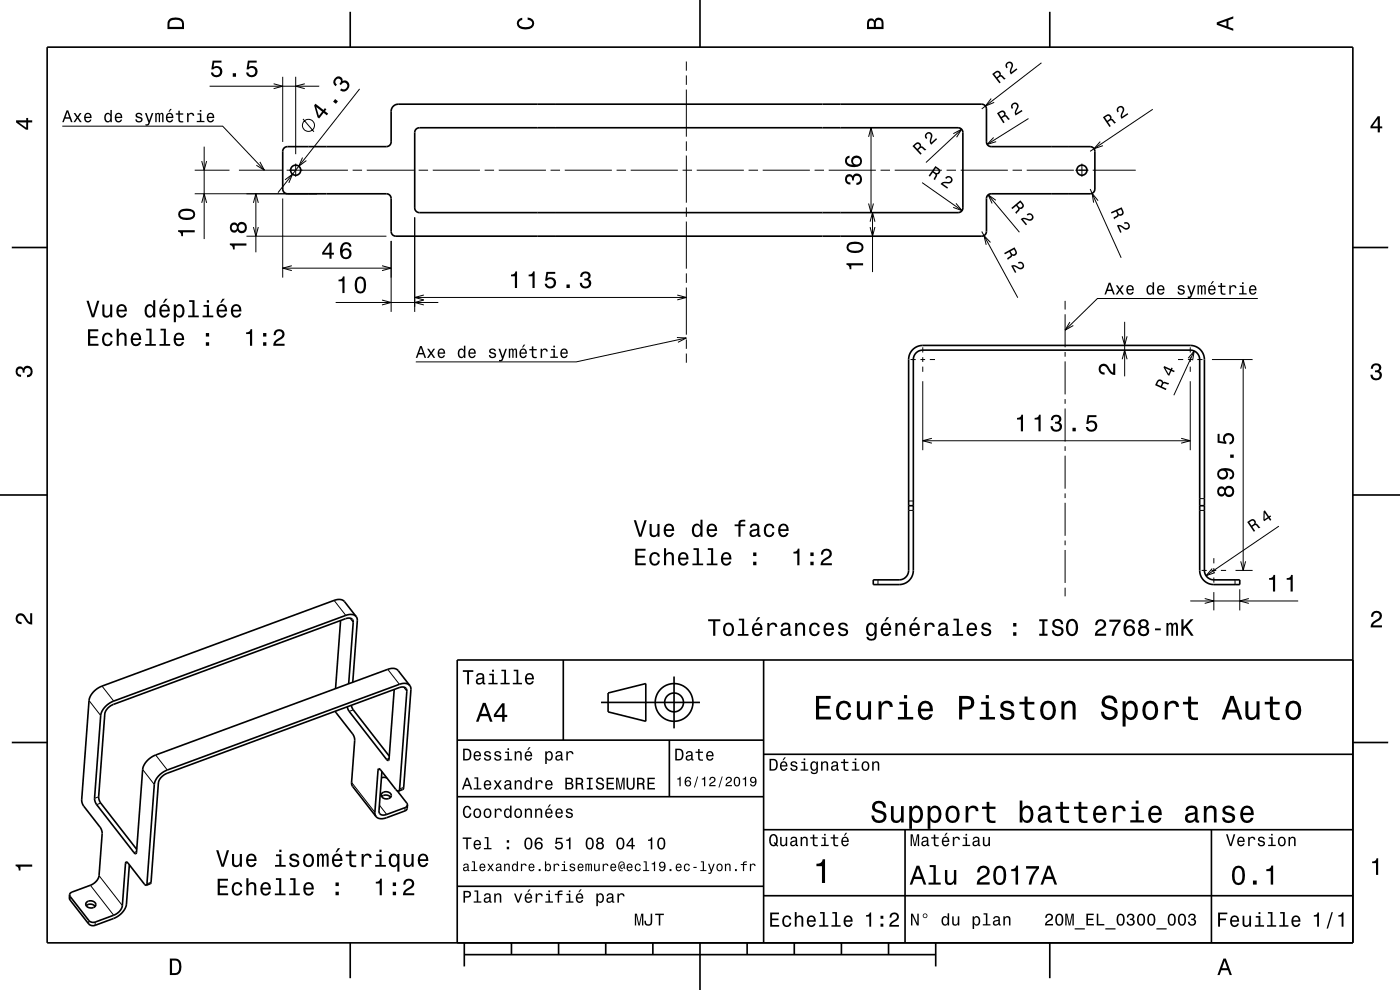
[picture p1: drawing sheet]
<svg xmlns="http://www.w3.org/2000/svg" width="297mm" height="210mm" viewBox="0 0 297 210" stroke-linecap="round" stroke-linejoin="round" font-family="sans-serif">
<g fill="none" stroke="#000" stroke-width=".21">
<path d="M44.5 18.3h23.2M58 17.8l2 .5-2 .5M60 16.3v13.8M62.7 16.3v16.4M64.7 17.8l-2 .5 2 .5M76.3 18.9l-17.3 22M145.6 13v2M145.6 16v2M145.6 19v10M220.9 13.3l-12.6 9.8M13.2 26.8h34l8.9 9.3M41.3 36.1h7.4"/>
<path d="M42.8 34.2l.5 1.9 .5-1.9M43.3 31.1v19.6M50.7 36.1h9.1M55.1 34.3l1 1.8-1.7-1M60.5 38.1l1.6-1.2-.8 1.9M60.8 36.1h13M62.7 34.7v2.8M64.2 33.4l-.8 1.9 1.6-1.2M64.3 25.2l2.3 2.8M74.8 36.1h2M77.8 36.1h10M88.8 36.1h2"/>
<path d="M91.8 36.1h10M102.8 36.1h2M105.8 36.1h10M116.8 36.1h2M119.8 36.1h10M130.8 36.1h2M133.8 36.1h10M144.8 36.1h2M145.6 30v2M145.6 33v10M147.8 36.1h10M158.8 36.1h2"/>
<path d="M161.8 36.1h10M172.8 36.1h2M175.8 36.1h10M184.3 29l.5-1.9 .5 1.9M184.8 27.1v18M186.8 36.1h2M189.8 36.1h10M195.6 38.7l8.5 6M200.8 36.1h2M202.2 28.4l1.8-1-1.1 1.7M203.8 36.1h10M204 27.4l-7.6 7.1"/>
<path d="M210.3 20.9l-1.2 1.6 1.8-.8M210.8 29.2l-1.4 1.4 1.9-.6M214.8 36.1h2M217.8 36.1h10M218.2 25.1l-8.8 5.5M228.1 36.1h2.8M229.5 34.7v2.8M231.8 36.1h9.1M233.4 30l-1.3 1.5 1.9-.6M244.5 23.2l-13.2 8.9M41.3 41.1h25.9M42.8 43l.5-1.9 .5 1.9"/>
<path d="M52.3 50.1h29.7M53.8 43l.5-1.9 .5 1.9M53.8 48.2l.5 1.9 .5-1.9M54.3 41.1v12.4M60 42.1v16.8M60 56.9h23M61.9 56.4l-1.9 .5 1.9 .5M81 56.4l2 .5-2 .5M83 51.1v15.1M88 46.1v20.1M145.6 44v2M145.6 47v10"/>
<path d="M145.6 58v2M184.3 43.2l.5 1.9 .5-1.9M184.6 48.2l.5 1.9 .5-1.9M184.6 47l.5-1.9 .5 1.9M185.1 45.1v12.6M202.8 43.1l1.3 1.6-1.9-.7M208.3 49.1l7.6 14.1M209.6 41.3l6.7 8M210.1 51.4l-1.4-1.4 .5 1.9M211.3 42.5l-1.7-1.2 .9 1.8M231.3 40.1l6.5 14.6M232.9 42.6l-1.2-1.6 .3 2"/>
<path d="M71.2 64.2h21.8M81 63.6l2 .6-2 .5M88 63.1h57.6M89.9 62.6l-1.9 .5 1.9 .5-1.9 .6 1.9 .5M143.6 71.6l2 .1-1.8 .9M143.7 62.6l1.9 .5-1.9 .5M145.6 71.7l-23.4 5.1h-34M145.6 61v10M145.6 72v2M145.6 75v1.9M193.2 76.3h1.1M195.3 76.3h1"/>
<path d="M195.8 73.7v1.1M195.8 75.8v1M195.8 77.8v1.1M197.3 76.3h1.1M226 63.8v1.9M226 66.7v7M226 74.7v1M226 76.7v7M227 68.3l-1 1.7 1.7-.9M238.1 71.3l.5 2 .5-2M238.1 76.2l.5-1.9 .5 1.9M238.6 68.3v11.5"/>
<path d="M249.9 76.3h1.1M252 76.3h1M252.1 76l1.2-1.5-.3 1.9M252.5 73.7v1.1M252.5 75.8v1M252.5 77.8v1.1M253.3 74.5l-4.3 9.3M254 76.3h1.1M257.1 76.3h8.6M263.2 78.2l.5-1.9 .5 1.9M263.7 76.3v44.7M266.8 63.3h-34l-6.8 6.7"/>
<path d="M195.8 80.9v14.6M195.8 93.5h56.7M197.7 93l-1.9 .5 1.9 .5M226 84.7v1M226 86.7v7M226 94.7v1M226 96.7v7M250.6 93l1.9 .5-1.9 .5M252.5 80.9v14.6M192.8 108.3h1M192.8 106.3h1M226 104.7v1"/>
<path d="M226 106.7v7M226 114.7v1M226 116.7v7M254.5 108.3h1M254.5 105.8h1M257.5 118.4v1.1M263.2 119.1l.5 1.9 .5-1.9M271.3 111.6l-15.4 10.5M70.9 127.4l2.5 3.1M74.2 131.1l.7 .9M186.3 123v1M226 124.7v1.8"/>
<path d="M252.5 127.5h22.9M254.9 121h1.1M255.6 127l1.9 .5-1.9 .5M257 121h1M257.2 120.6l-1.3 1.5 1.8-.6M257.5 120.5v1M257.5 122.5v1.1M257.5 125.6v3.9M259 121h1.1M262 123v1M262.1 121h3.6M263 125v4.5"/>
<path d="M264.9 127l-1.9 .5 1.9 .5M18.9 148.6l2.5 3.2M21.6 145.5l2.5 3.2M74.9 150.6l-.8 .3M82.3 142l2.4 3.2M85.6 145.7l.7 .9M20.9 169l-.8 .3M21.4 170.4l-.9 .3M30.3 163.2l2.4 3.2M33 160.2l2.5 3.1M74.6 166l4.9 6.3M80.5 170.8l1.5 2"/>
<path d="M80.7 163.2l-.5 .2M82.5 160.9l-.5 .2M85.6 167l-.8 .3M85.9 171.3v.7M14.9 190.2l-.1 .7M18.9 195.3l-.1 .7M19.2 187.8l4.9 6.3M20.2 195.6v.7M21 185.7l5 6.4M27.1 183l-.5 .2M29 180.6l-.6 .3M32 187.2l-.8 .3"/>
<circle cx="65.4" cy="26.6" r="1.28"/>
</g>
<g fill="none" stroke="#000" stroke-width=".35">
<path d="M10 10h277v190h-277zM74.3 2.5v7.5M148.5 0v10M222.7 2.5v7.5M60.3 31.4l.7-.3h21.2l.5-.3 .3-.6v-6.6a1.5 1.5 0 0 1 1.5-1.5h123.8l.7 .3 .2 .5 .1 7.2 .1 .5 .5 .4 21.4 .1 .5 .2 .3 .3 .2 .5v8.1l-.4 .6-.6 .3h-21l-.5 .1-.4 .4-.1 .4v7.2l-.4 .6-.6 .3h-124.4l-.7-.3-.2-.5v-7.2l-.1-.5-.6-.4-21.3-.1-.6-.2-.3-.3-.1-.5v-8zM88.3 27.4l.7-.3h114.3l.7 .3 .3 .7v16.1l-.4 .6-.6 .3h-114.4l-.7-.3-.2-.7v-16zM2.5 52.5h7.5M287 52.5h7.5M193.5 74.3a2.98 2.98 0 0 1 2.3-1h56.7a3 3 0 0 1 3 3v44.7a2 2 0 0 0 2 2h5.5v1h-5.5a3 3 0 0 1-3-3v-44.7a2 2 0 0 0-2-2h-56.7a2 2 0 0 0-2 2v44.7a3 3 0 0 1-3 3h-5.5v-1h5.5a2 2 0 0 0 2-2v-44.7a2.97 2.97 0 0 1 .7-2zM0 105h10M192.8 107.3h1M254.5 107.3h1"/>
<path d="M287 105h10M72.3 131.6l-1.1 14.5M75.6 130.8l.2 .9-1 13M75.6 130.8l-.8-.4-1.4 .1-49.3 18.2a4.2 4.2 0 0 0-2.7 3.1l-1.3 18 .4 .9 7.9 10.2 .4 .2 .2-.3 1.3-17.6a4.2 4.2 0 0 1 2.7-3l49.5-18.3 1-.1 .8 .2 2.6 3.4M75.6 130.8l-2.7-3.4-.8-.2-1 .1-49.5 18.2a4.2 4.2 0 0 0-2.7 3.1l-1.6 21.3 .4 1.1 3.6 4.5 .3 .9-.6 9.4-.5 1-.7 .7-4.5 1.7-.4 .3-.1 .3M119.5 140v17M162 140v60M287 140h-190v60M2.5 157.5h7.5M71.1 150.9l3.7 4.8 .4 .9-.6 9.4 .1 .6 5.1 6.6M74 145l.9-13a1 1 0 0 0-.5-.9 1 1 0 0 0-1.1 .1l-49.2 18.2-1.2 .8-.5 .6-.2 .7-1.2 17.9 .4 1 7.6 9.8M74.5 149.6l.4 1 7.7 9.8"/>
<path d="M83.6 146.3l-1.1 14.7-.1 .3-.4-.2-7.9-10.2-.4-1M86.9 145.4l.3 .9-1.6 20.8-.1 .3-.9 .4M86.9 145.4l-.8-.4-1.4 .2-49.2 18.1a4.3 4.3 0 0 0-2.8 3.1l-1.5 21.1-.2 .3M97 157h65M127.5 149h21M129 147l8-2v8l-8-2zM142 157v12M143 143.5v11M287 157.5h7.5M80.9 165l.5-.1 .7 .2M81 169a1.3 1.3 0 0 1 1.9 .1M81 163.7l-.6 8.3a1 1 0 0 0 .6 .9 1 1 0 0 0 1-.1l3.9-1.5 .4-.2 .1-.3"/>
<path d="M81.1 168.2a1.09 1.09 0 0 1 1.2-.2 1.09 1.09 0 0 1 .6 1 1.15 1.15 0 0 1-1.1 .5 1.15 1.15 0 0 1-.9-.9zM84.3 167.7l2 2.7 .1 .4M84.6 167.8l-.6-.4-3.4-4.2-.3-.1-.8 9.2 .3 .9M84.6 167.8l.2-.5 1.5-20.7a1 1 0 0 0-.6-.9 1 1 0 0 0-1 .2l-49.3 18.1-.8 .5-.7 .7-.3 .9-1.6 21.1-.1 .3-.9 .3M86.4 170.8l-.1 .8-.2 .3-4.1 1.6-1.4 .1-.8-.4M97 169h65M162 176h125M162 160h125M192 176v24M257 176v24M18.3 192.1a1.3 1.3 0 0 1 1.9 .2M18.4 191.4a1.09 1.09 0 0 1 1.2-.3 1.09 1.09 0 0 1 .7 1.1 1.15 1.15 0 0 1-1.2 .4 1.15 1.15 0 0 1-.9-.9z"/>
<path d="M27.4 183.4l-.6 8.4a4.2 4.2 0 0 1-2.7 3l-4 1.5-1-.1-4.3-5.4v-1M31 187.8l-.4-.3-3.4-4.4-.4-.2-.2 .3-.7 9-.2 .6-.5 .7-.9 .6-4.4 1.6-.7-.2-.3-.2-4-5.1-.1-.4M97 188h65M162 190h125M74.3 200v7.5M98.5 202.5h100M98.5 200v5M108.5 200v2.5M118.5 200v2.5M128.5 200v2.5M138.5 200v2.5M148.5 200v10"/>
<path d="M158.5 200v2.5M168.5 200v2.5M178.5 200v2.5M188.5 200v2.5M198.5 200v5M222.7 200v7.5"/>
<circle cx="62.7" cy="36.1" r="1.07"/>
<circle cx="229.5" cy="36.1" r="1.07"/>
<circle cx="143" cy="149" r="2"/>
<circle cx="143" cy="149" r="4"/>
</g>
<g fill="#000">
<path d="M36 4a2.18 2.18 0 0 0-.5 2.2h3.5v-1.2a1.43 1.43 0 0 0-1.7-1.3zM36.3 4.4a2.15 2.15 0 0 1 2.2 .3l.1 1h-2.6v-1z" fill-rule="evenodd"/>
<path d="M45.1 12.9l-.3 1.8h.4a.79 .79 0 0 1 1.2-.2 .79 .79 0 0 1 0 1.2 .79 .79 0 0 1-1.1-.1l-.1-.2h-.5a1.21 1.21 0 0 0 1.5 1 1.21 1.21 0 0 0 .9-1.6 1.21 1.21 0 0 0-1.8-.6l.2-.9h1.5v-.4zM49.4 15.5v.8h.7v-.8zM52.6 12.9l-.3 1.8h.4a.79 .79 0 0 1 1.2-.2 .79 .79 0 0 1 0 1.2 .79 .79 0 0 1-1.1-.1l-.1-.2h-.5a1.21 1.21 0 0 0 1.5 1 1.21 1.21 0 0 0 .8-1.6 1.21 1.21 0 0 0-1.7-.6l.1-.9h1.6v-.4z" fill-rule="evenodd"/>
<path d="M109.9 4.2l.9-.4v.4a.7 .7 0 0 0-.7 .5 .7 .7 0 0 0 .3 .8 1.7 1.7 0 0 0 2.5-.5 .9 .9 0 0 0-1-.8v-.5a1.24 1.24 0 0 1 1.4 1.1 1.24 1.24 0 0 1-1 1.4 2.22 2.22 0 0 1-2.5-.7l-.2-.5z" fill-rule="evenodd"/>
<path d="M184.2 4.2l-.3 .7v1.3h3.5v-1.3a.98 .98 0 0 0-.7-1.1 .98 .98 0 0 0-1.2 .6 .84 .84 0 0 0-1.3-.2zM184.5 4.5a.54 .54 0 0 1 .6-.1 .54 .54 0 0 1 .3 .6v.7h-1zM185.9 4.4a.62 .62 0 0 1 .8-.1 .62 .62 0 0 1 .3 .6v.8h-1.2z" fill-rule="evenodd"/>
<path d="M210.5 15.7l1.5 2 .3-.2-.7-.9 .7-.4 .7 .7 .3-.2-.8-.8h-.2a.69 .69 0 0 0-.3-.8 .69 .69 0 0 0-.8 .1zM210.9 15.7l.4-.2a.43 .43 0 0 1 .6 0 .43 .43 0 0 1-.1 .7l-.3 .2z" fill-rule="evenodd"/>
<path d="M213.6 13.3a.82 .82 0 0 1 1.2 .1 .82 .82 0 0 1-.1 1.1l-.1 .8 1-.8 .2 .2-1.3 1.1a1.98 1.98 0 0 1 .1-2 .5 .5 0 0 0-.7-.3 .5 .5 0 0 0-.1 .8l-.3 .1a.79 .79 0 0 1 .1-1.1z" fill-rule="evenodd"/>
<path d="M258.1 4.7v.6l3.5 1.2v-.4l-1-.4v-1.4l1-.4v-.4zM258.6 5l1.6-.5v1z" fill-rule="evenodd"/>
<path d="M3.4 25.5v.5l2.1 1.5h.5v-1.5h.8v-.5h-.8v-.5h-.4v.5zM4 26h1.6v1.1z" fill-rule="evenodd"/>
<path d="M14.1 23.4l-.9 2.5h.3l.3-.7h1l.3 .7h.3l-.9-2.5zM14.3 23.8l.4 1.1h-.8zM15.6 24l.7 .9-.7 1h.3l.5-.7 .6 .7h.3l-.7-1 .7-.9h-.4l-.4 .7-.5-.7zM18.1 24.2a1.04 1.04 0 0 0-.2 1.2 1.04 1.04 0 0 0 1 .5l.5-.5h-.3l-.4 .3a.54 .54 0 0 1-.5-.7h1.2a.83 .83 0 0 0-.3-.9 .83 .83 0 0 0-1 .1zM18.3 24.3l.1-.1a.47 .47 0 0 1 .5 .1 .47 .47 0 0 1 .2 .5h-.9zM22.3 24.2a1.06 1.06 0 0 0-.2 1.1 1.06 1.06 0 0 0 .9 .7l.4-.4v.3h.3v-2.6h-.3v1a.64 .64 0 0 0-1.1-.1zM22.6 24.4a.44 .44 0 0 1 .5-.2 .44 .44 0 0 1 .3 .4 .65 .65 0 0 1 0 .8 .65 .65 0 0 1-.7 .3l-.2-.4zM24.6 24.2a1.04 1.04 0 0 0-.2 1.2 1.04 1.04 0 0 0 1 .5l.5-.5h-.3l-.4 .3a.54 .54 0 0 1-.5-.7h1.2a.83 .83 0 0 0-.3-.9 .83 .83 0 0 0-1 .1zM24.8 24.3l.2-.1a.47 .47 0 0 1 .5 .1 .47 .47 0 0 1 .1 .5h-.9zM28.9 24.1l-.1 .1a.69 .69 0 0 0 .8 .9l.3 .1a.43 .43 0 0 1-.4 .5 .43 .43 0 0 1-.5-.4h-.3a.74 .74 0 0 0 .9 .7 .74 .74 0 0 0 .5-1l-1-.4a.38 .38 0 0 1 .3-.5 .38 .38 0 0 1 .5 .4h.3a.77 .77 0 0 0-1.3-.4zM30.8 24l.7 2-.2 .3h-.4v.3a.63 .63 0 0 0 .8-.4l.8-2.2h-.3l-.6 1.6-.5-1.6zM32.9 24v1.9h.3v-1.3l.2-.4h.2l.1 .2v1.5h.3v-1.5l.2-.2 .2 .4v1.3h.3v-1.3a.5 .5 0 0 0-.4-.7l-.4 .3-.3-.3-.4 .3v-.2zM36.1 23.1l-.4 .6h.2l.5-.6zM35.4 24.2a1.04 1.04 0 0 0-.2 1.2 1.04 1.04 0 0 0 1.1 .5l.4-.5h-.3l-.4 .3a.54 .54 0 0 1-.5-.7h1.3a.83 .83 0 0 0-.4-.9 .83 .83 0 0 0-1 .1zM35.6 24.3l.2-.1a.48 .48 0 0 1 .5 .1 .48 .48 0 0 1 .2 .5h-1zM37.8 23.5v.5h-.5v.3h.5v1.3a.75 .75 0 0 0 1.1 .4v-.3a.48 .48 0 0 1-.7-.3l-.1-1.1h.8v-.3h-.8v-.5zM39.7 24v1.9h.3v-1.1a.47 .47 0 0 1 .3-.6 .47 .47 0 0 1 .6 .2v.2h.3a.64 .64 0 0 0-.5-.7 .64 .64 0 0 0-.7 .4v-.3zM41.9 24v.3h.5v1.3h-.7v.3h1.7v-.3h-.7v-1.6zM42.4 23.3v.4h.3v-.4zM44.1 24.2a1.04 1.04 0 0 0-.2 1.2 1.04 1.04 0 0 0 1 .5l.5-.5h-.3l-.4 .3a.54 .54 0 0 1-.5-.7h1.3a.83 .83 0 0 0-.4-.9 .83 .83 0 0 0-1 .1zM44.3 24.3l.2-.1a.48 .48 0 0 1 .5 .1 .48 .48 0 0 1 .1 .5h-.9z" fill-rule="evenodd"/>
<path d="M66.9 22l-.3 .4 .8 2.5 .3 .2 1-1.2 .6 .6 .3-.4-.7-.5 .3-.4-.3-.3-.3 .4zM67.1 22.7l1.2 1-.7 .9zM71.1 21l-.4 .6 .6 .4 .4-.5zM71 16.7a1.05 1.05 0 0 0 .2 1.6l.3-.4a.62 .62 0 0 1-.4-.7 .62 .62 0 0 1 .7-.5 .62 .62 0 0 1 .5 .7l-.3 .4 .3 .3a.72 .72 0 0 1 .9-.5 .72 .72 0 0 1 .5 .9 .72 .72 0 0 1-1 .4l-.3-.1-.3 .3a1.18 1.18 0 0 0 1.9-.4 1.18 1.18 0 0 0-1.1-1.6l-.2 .1a.9 .9 0 0 0-.7-1 .9 .9 0 0 0-1 .5z" fill-rule="evenodd"/>
<path d="M179.5 37.2a1.17 1.17 0 0 0-.2 1.3 1.17 1.17 0 0 0 1.1 .7v-.5a.62 .62 0 0 1-.8-.3 .62 .62 0 0 1 .3-.8 .62 .62 0 0 1 .8 .2l.1 .5h.4a.72 .72 0 0 1 .4-1 .72 .72 0 0 1 .9 .5 .72 .72 0 0 1-.5 .9l-.3 .1v.4a1.18 1.18 0 0 0 1.2-1.5 1.18 1.18 0 0 0-1.9-.6l-.1 .3a.86 .86 0 0 0-1.4-.2zM179.5 33.3a1.33 1.33 0 0 0 0 1.5 1.33 1.33 0 0 0 1.3 .6 1.63 1.63 0 0 0 2.1-1.2 1.15 1.15 0 0 0-1.6-1.2 1.15 1.15 0 0 0-.4 1.9 1.02 1.02 0 0 1-1.2-.8 .58 .58 0 0 1 .5-.6v-.5zM181 34.2a.75 .75 0 0 1 1.5 0 .75 .75 0 0 1-1.5 0z" fill-rule="evenodd"/>
<path d="M193.6 31l1.7 1.8 .2-.2-.7-.8 .6-.5 .8 .6 .3-.2-.9-.7-.2 .1a.69 .69 0 0 0-.4-.8 .69 .69 0 0 0-.8 .1zM194 31l.3-.3a.42 .42 0 0 1 .7 0 .42 .42 0 0 1-.1 .6l-.3 .3z" fill-rule="evenodd"/>
<path d="M198.4 35.2l-1.4 2.1 .3 .2 .6-.9 .3 .2 .3 .4-.4 .8 .3 .2 .4-1-.1-.2a.69 .69 0 0 0 .7-.5 .69 .69 0 0 0-.3-.8zM198.5 35.7l.4 .2a.42 .42 0 0 1 .1 .6 .42 .42 0 0 1-.6 .1l-.3-.3z" fill-rule="evenodd"/>
<path d="M196.5 28.3a.82 .82 0 0 1 1.1 0 .82 .82 0 0 1 .1 1.1l-.1 .8 1-.9 .2 .2-1.3 1.2a1.98 1.98 0 0 1 0-1.9 .5 .5 0 0 0-.8-.4 .5 .5 0 0 0 0 .9l-.2 .2a.81 .81 0 0 1 0-1.2z" fill-rule="evenodd"/>
<path d="M200.8 37.5a.84 .84 0 0 1 1.3 .6 .84 .84 0 0 1-1.3 .8l-.8 .1 1.1 .8-.2 .2-1.4-1a1.97 1.97 0 0 1 1.9-.4 .5 .5 0 0 0 .2-.8 .5 .5 0 0 0-.8 .1l-.3-.1z" fill-rule="evenodd"/>
<path d="M211.5 24l1.3 2.1 .3-.1-.5-.9 .6-.4 .7 .7 .4-.2-.8-.7-.2-.1a.69 .69 0 0 0-.2-.8 .69 .69 0 0 0-.9 0zM212 24.1l.3-.2a.43 .43 0 0 1 .7 .1 .43 .43 0 0 1-.3 .6l-.3 .2z" fill-rule="evenodd"/>
<path d="M214.6 22.1a.83 .83 0 0 1 1.3-.1 .83 .83 0 0 1-.1 1.2l-.2 .8 1.2-.7 .1 .3-1.4 .9a1.97 1.97 0 0 1 .3-1.9 .5 .5 0 0 0-.7-.5 .5 .5 0 0 0-.2 .8l-.2 .2a.83 .83 0 0 1-.1-1z" fill-rule="evenodd"/>
<path d="M234 24.9l1.4 2 .2-.1-.5-.9 .6-.4 .7 .7 .4-.2-.8-.8h-.3a.69 .69 0 0 0-.2-.8 .69 .69 0 0 0-.8 0zM234.4 24.9l.4-.2a.43 .43 0 0 1 .6 .1 .43 .43 0 0 1-.2 .6l-.3 .2z" fill-rule="evenodd"/>
<path d="M237 22.9a.83 .83 0 0 1 1.3-.2 .83 .83 0 0 1-.1 1.3l-.1 .8 1.1-.8 .2 .3-1.5 .9a1.97 1.97 0 0 1 .3-1.9 .5 .5 0 0 0-.7-.5 .5 .5 0 0 0-.1 .9l-.3 .1a.82 .82 0 0 1-.1-.9z" fill-rule="evenodd"/>
<path d="M292.3 24.7l-1.6 2.1v.4h1.6v.9h.4v-.9h.5v-.4h-.5v-2.1zM292.3 25.2v1.6h-1.1z" fill-rule="evenodd"/>
<path d="M37.8 48.8v.4a.77 .77 0 0 1 .7 .9h.3v-.8h2.5v-.5zM38.2 44.6a1.13 1.13 0 0 0-.4 1.2 1.13 1.13 0 0 0 1 .8 2.28 2.28 0 0 0 2.5-.6 1.14 1.14 0 0 0-.9-1.7 2.85 2.85 0 0 0-2.2 .3zM38.3 45.1a2.37 2.37 0 0 1 2.6 0v.7a2.38 2.38 0 0 1-2.6 0z" fill-rule="evenodd"/>
<path d="M48.8 51.6v.4a.77 .77 0 0 1 .6 .9h.4v-.8h2.5v-.5zM49 47.5a1.05 1.05 0 0 0-.2 1.3 1.05 1.05 0 0 0 1.3 .4l.3-.3a1.11 1.11 0 0 0 1.5 .4 1.11 1.11 0 0 0 .4-1.5 1.03 1.03 0 0 0-.9-.7 1.03 1.03 0 0 0-1 .5l-.1-.2a.85 .85 0 0 0-1.3 .1zM50.6 48.3a.71 .71 0 0 1 1.4 0 .71 .71 0 0 1-1.4 0zM49.1 48.3a.6 .6 0 0 1 1.2 0 .6 .6 0 0 1-1.2 0z" fill-rule="evenodd"/>
<path d="M69.9 51.5l-1.6 2.1v.4h1.6v.9h.4v-.9h.5v-.4h-.5v-2.1zM69.9 52v1.6h-1.1zM72.7 51.6a2.39 2.39 0 0 0 .1 3.3 1.16 1.16 0 0 0 1.6-.4 1.16 1.16 0 0 0-.2-1.5 1.16 1.16 0 0 0-1.6 0 1.02 1.02 0 0 1 .9-1.2 .58 .58 0 0 1 .6 .5h.5a1.12 1.12 0 0 0-.8-.9 1.12 1.12 0 0 0-1.1 .2zM72.6 53.8a.75 .75 0 0 1 1.5 0 .75 .75 0 0 1-1.5 0z" fill-rule="evenodd"/>
<path d="M179.6 55.8v.4a.77 .77 0 0 1 .6 .9h.4v-.8h2.5v-.5zM180 51.6a1.13 1.13 0 0 0-.4 1.2 1.13 1.13 0 0 0 1 .8 2.28 2.28 0 0 0 2.5-.6 1.14 1.14 0 0 0-.9-1.7 2.89 2.89 0 0 0-2.2 .3zM180.1 52.1a2.38 2.38 0 0 1 2.6 0v.7a2.38 2.38 0 0 1-2.6 0z" fill-rule="evenodd"/>
<path d="M213 53.7l.2 .3 .9-.5 .3 .6-.8 .7 .2 .3 .9-.6v-.3a.69 .69 0 0 0 .9-.1 .69 .69 0 0 0 0-.9l-.4-.7zM214.4 53.3l.7-.4 .2 .4a.43 .43 0 0 1-.1 .6 .43 .43 0 0 1-.6-.3z" fill-rule="evenodd"/>
<path d="M214.5 56.4a1.99 1.99 0 0 1 1.9 .4 .5 .5 0 0 0 .5-.7 .5 .5 0 0 0-.8-.2l-.2-.2a.84 .84 0 0 1 1.2 .2 .84 .84 0 0 1-.2 1.1 .84 .84 0 0 1-1.2-.2l-.7-.3 .6 1.2-.3 .2z" fill-rule="evenodd"/>
<path d="M214.5 44.1l.3 .3 .8-.7 .4 .6-.6 .8 .2 .3 .7-.9v-.2a.69 .69 0 0 0 .8-.3 .69 .69 0 0 0-.1-.9l-.5-.6zM215.8 43.5l.6-.6 .3 .4a.43 .43 0 0 1 0 .6 .43 .43 0 0 1-.6-.1z" fill-rule="evenodd"/>
<path d="M216.5 46.5a1.97 1.97 0 0 1 2 0 .5 .5 0 0 0 .3-.7 .5 .5 0 0 0-.8-.1l-.2-.2a.84 .84 0 0 1 1.2-.1 .84 .84 0 0 1 0 1.2 .84 .84 0 0 1-1.2 0l-.8-.1 .9 1.1-.3 .2z" fill-rule="evenodd"/>
<path d="M235.7 45l.1 .3 1-.4 .2 .7-.8 .6 .2 .3 .8-.6 .1-.3a.69 .69 0 0 0 .9 0 .69 .69 0 0 0 .1-.9l-.3-.7zM237.1 44.7l.7-.3 .2 .4a.43 .43 0 0 1-.2 .6 .43 .43 0 0 1-.6-.3z" fill-rule="evenodd"/>
<path d="M236.9 47.8a1.96 1.96 0 0 1 1.9 .6 .5 .5 0 0 0 .6-.6 .5 .5 0 0 0-.8-.3l-.2-.3a.84 .84 0 0 1 1.2 .3 .84 .84 0 0 1-.3 1.2 .84 .84 0 0 1-1.2-.4l-.7-.3 .5 1.3-.2 .1z" fill-rule="evenodd"/>
<path d="M18.7 69.9v3.4h2.2v-.4h-1.8v-1.2h1.6v-.4h-1.6v-1h1.7v-.4zM21.9 70.9a1.53 1.53 0 0 0 .9 2.5 1.06 1.06 0 0 0 1.1-1h-.4a.67 .67 0 0 1-.7 .7 .67 .67 0 0 1-.7-.7 1.11 1.11 0 0 1 .7-1.5 .6 .6 0 0 1 .6 .6h.5a1.09 1.09 0 0 0-.8-.9 1.09 1.09 0 0 0-1.2 .3zM24.8 69.7v3.6h.4v-1.5a.64 .64 0 0 1 .4-.8 .64 .64 0 0 1 .8 .4v1.9h.5v-1.7a.88 .88 0 0 0-.6-1 .88 .88 0 0 0-1.1 .4v-1.3zM28 70.9a1.54 1.54 0 0 0 .8 2.5 1.06 1.06 0 0 0 1.1-.8h-.4l-.3 .3-.3 .1a.76 .76 0 0 1-.7-.9h1.8a1.17 1.17 0 0 0-.5-1.3 1.17 1.17 0 0 0-1.5 .1zM28.4 71.1a.66 .66 0 0 1 .8-.1 .66 .66 0 0 1 .3 .8h-1.3zM31 69.7v.4h.7v2.9h-.9v.3h2.3v-.3h-.9v-3.3zM34.1 69.7v.4h.6v2.9h-.9v.3h2.3v-.3h-.9v-3.3zM37.1 70.9a1.54 1.54 0 0 0 .8 2.5 1.06 1.06 0 0 0 1.1-.8h-.4l-.2 .3-.4 .1a.76 .76 0 0 1-.7-.9h1.8a1.16 1.16 0 0 0-.5-1.3 1.16 1.16 0 0 0-1.5 .1zM37.5 71.1a.66 .66 0 0 1 .8-.1 .66 .66 0 0 1 .3 .8h-1.3zM43.7 72.6v.7h.7v-.7zM43.7 70.6v.8h.7v-.8z" fill-rule="evenodd"/>
<path d="M18.3 63.8l1.2 3.5h.5l1.1-3.5h-.5l-.9 3-.9-3zM21.7 64.6v1.8a.89 .89 0 0 0 .6 1 .89 .89 0 0 0 1.1-.5v.4h.4v-2.7h-.4v1.6a.65 .65 0 0 1-.4 .7 .65 .65 0 0 1-.8-.3v-2zM25 64.9a1.54 1.54 0 0 0 .8 2.5 1.06 1.06 0 0 0 1.1-.9h-.5l-.2 .4-.4 .1a.76 .76 0 0 1-.7-.9h1.8a1.16 1.16 0 0 0-.5-1.4 1.16 1.16 0 0 0-1.4 .2zM25.3 65.1a.66 .66 0 0 1 .8-.1 .66 .66 0 0 1 .4 .7h-1.4zM31 64.9a1.57 1.57 0 0 0 .7 2.5l.5-.1 .3-.4v.4h.4v-3.6h-.4v1.3a.89 .89 0 0 0-1.5-.1zM31.3 65.2a.62 .62 0 0 1 .7-.3 .62 .62 0 0 1 .4 .6 1.12 1.12 0 0 1-.6 1.5 1.19 1.19 0 0 1-.5-1.8zM35.1 63.4l-.5 .8h.3l.7-.8zM34.1 64.9a1.54 1.54 0 0 0 .8 2.5 1.06 1.06 0 0 0 1.1-.9h-.5l-.2 .4-.4 .1a.76 .76 0 0 1-.6-.9h1.7a1.17 1.17 0 0 0-.5-1.4 1.17 1.17 0 0 0-1.4 .2zM34.4 65.1a.66 .66 0 0 1 .8-.1 .66 .66 0 0 1 .4 .7h-1.3zM36.9 64.6v3.8h.4v-1.5a.93 .93 0 0 0 1 .5 .93 .93 0 0 0 .8-.8 1.5 1.5 0 0 0-1-2.1l-.5 .1-.3 .4v-.4zM37.5 65.2a.63 .63 0 0 1 .7-.3 .63 .63 0 0 1 .4 .6 1.13 1.13 0 0 1-.6 1.5 1.18 1.18 0 0 1-.5-1.8zM40.1 63.7v.4h.7v2.8h-.9v.4h2.3v-.4h-.9v-3.2zM43.2 64.7v.4h.7v1.8h-.9v.4h2.2v-.4h-.9v-2.2zM43.9 63.7v.5h.4v-.5zM47.2 63.4l-.5 .8h.3l.7-.8zM46.2 64.9a1.54 1.54 0 0 0 .8 2.5 1.05 1.05 0 0 0 1.1-.9h-.4l-.2 .4-.4 .1a.76 .76 0 0 1-.7-.9h1.8a1.16 1.16 0 0 0-.5-1.4 1.16 1.16 0 0 0-1.5 .2zM46.6 65.1a.66 .66 0 0 1 .8-.1 .66 .66 0 0 1 .3 .7h-1.3zM49.3 64.9a1.54 1.54 0 0 0 .8 2.5 1.06 1.06 0 0 0 1.1-.9h-.5l-.2 .4-.4 .1a.76 .76 0 0 1-.7-.9h1.8a1.17 1.17 0 0 0-.5-1.4 1.17 1.17 0 0 0-1.4 .2zM49.6 65.1a.66 .66 0 0 1 .8-.1 .66 .66 0 0 1 .4 .7h-1.4z" fill-rule="evenodd"/>
<path d="M52.2 70.5v.4h.8v2.4h.5v-3.5h-.4a.77 .77 0 0 1-.9 .7zM55.8 72.6v.7h.7v-.7zM55.8 70.6v.8h.7v-.8zM58.4 70.1l-.4 1h.5a.7 .7 0 0 1 .5-.8 .7 .7 0 0 1 .9 .5 .7 .7 0 0 1-.5 .8 1.81 1.81 0 0 0-1.4 1.7h2.4v-.4h-1.9a2.23 2.23 0 0 1 1.4-1.1 1.13 1.13 0 0 0 .1-1.7 1.13 1.13 0 0 0-1.6 0z" fill-rule="evenodd"/>
<path d="M71.8 59.3v.4h.8v2.5h.5v-3.6h-.4a.77 .77 0 0 1-.9 .7zM75.6 59.1a2.68 2.68 0 0 0 .3 3.1 1.14 1.14 0 0 0 1.7-1 2.31 2.31 0 0 0-.6-2.4l-.5-.2-.6 .2zM76.1 59.2h.7a2.38 2.38 0 0 1 0 2.6h-.7a2.37 2.37 0 0 1 0-2.6z" fill-rule="evenodd"/>
<path d="M89.1 73.4l-.9 2.5h.3l.3-.7h1l.3 .7h.3l-.9-2.5zM89.3 73.8l.4 1.1h-.8zM90.6 74l.7 .9-.7 1h.3l.5-.7 .6 .7h.3l-.7-1 .7-.9h-.4l-.4 .7-.5-.7zM93.1 74.2a1.04 1.04 0 0 0-.2 1.2 1.04 1.04 0 0 0 1 .5l.5-.5h-.3l-.4 .3a.54 .54 0 0 1-.5-.7h1.2a.83 .83 0 0 0-.3-.9 .83 .83 0 0 0-1 .1zM93.3 74.3l.1-.1a.47 .47 0 0 1 .5 .1 .47 .47 0 0 1 .2 .5h-.9zM97.3 74.2a1.06 1.06 0 0 0-.2 1.1 1.06 1.06 0 0 0 .9 .7l.4-.4v.3h.3v-2.6h-.3v1a.64 .64 0 0 0-1.1-.1zM97.6 74.4a.44 .44 0 0 1 .5-.2 .44 .44 0 0 1 .3 .4v.3a.59 .59 0 0 1-.5 .8 .85 .85 0 0 1-.3-1.3zM99.6 74.2a1.04 1.04 0 0 0-.2 1.2 1.04 1.04 0 0 0 1 .5l.5-.5h-.3l-.4 .3a.54 .54 0 0 1-.5-.7h1.2a.83 .83 0 0 0-.3-.9 .83 .83 0 0 0-1 .1zM99.8 74.3l.2-.1a.47 .47 0 0 1 .4 .1 .47 .47 0 0 1 .2 .5h-.9zM103.9 74.1l-.1 .1a.69 .69 0 0 0 .8 .9l.3 .1a.43 .43 0 0 1-.4 .5 .43 .43 0 0 1-.5-.4h-.3a.74 .74 0 0 0 .9 .7 .74 .74 0 0 0 .5-1l-1-.4a.38 .38 0 0 1 .3-.5 .38 .38 0 0 1 .5 .4h.3a.78 .78 0 0 0-1.3-.4zM105.8 74l.7 2-.2 .3h-.4v.3a.64 .64 0 0 0 .9-.4l.7-2.2h-.3l-.6 1.6-.5-1.6zM107.9 74v1.9h.3v-1.5l.2-.2h.2l.1 .2v1.5h.3v-1.5l.2-.2 .2 .4v1.3h.3v-1.3a.5 .5 0 0 0-.4-.7l-.4 .3-.3-.3-.4 .3v-.2zM111.1 73.1l-.4 .6h.2l.5-.6zM110.4 74.2a1.04 1.04 0 0 0-.2 1.2 1.04 1.04 0 0 0 1.1 .5l.4-.5h-.3l-.4 .3a.54 .54 0 0 1-.5-.7h1.3a.83 .83 0 0 0-.4-.9 .83 .83 0 0 0-1 .1zM110.6 74.3l.2-.1a.48 .48 0 0 1 .5 .1 .48 .48 0 0 1 .2 .5h-1zM112.8 73.5v.5h-.5v.3h.5l.1 1.3a.75 .75 0 0 0 1 .4v-.3l-.7-.1-.1-.4v-.9h.8v-.3h-.8v-.5zM114.7 74v1.9h.3v-1.1a.47 .47 0 0 1 .3-.6 .47 .47 0 0 1 .6 .2v.2h.3a.64 .64 0 0 0-.5-.7 .64 .64 0 0 0-.7 .4v-.3zM116.9 74v.3h.5v1.3h-.7v.3h1.7v-.3h-.7v-1.6zM117.4 73.3v.4h.3v-.4zM119.1 74.2a1.04 1.04 0 0 0-.2 1.2 1.04 1.04 0 0 0 1 .5l.5-.5h-.3l-.4 .3a.54 .54 0 0 1-.5-.7h1.3a.83 .83 0 0 0-.4-.9 .83 .83 0 0 0-1 .1zM119.3 74.3l.2-.1a.48 .48 0 0 1 .5 .1 .48 .48 0 0 1 .1 .5h-.9z" fill-rule="evenodd"/>
<path d="M108.4 58.3v.3h.8v2.5h.5v-3.5h-.4a.77 .77 0 0 1-.9 .7zM112.1 58.3v.3h.9v2.5h.4v-3.5h-.3a.77 .77 0 0 1-1 .7zM115.9 57.7l-.3 1.8h.4a.8 .8 0 0 1 1.3-.2 .8 .8 0 0 1-.1 1.3 .8 .8 0 0 1-1.2-.4h-.5a1.21 1.21 0 0 0 1.5 1 1.21 1.21 0 0 0 .9-1.6 1.21 1.21 0 0 0-1.8-.6l.2-.9h1.5v-.4zM120.2 60.3v.8h.7v-.8zM123.4 57.9l-.3 .8h.4a.62 .62 0 0 1 .4-.7 .62 .62 0 0 1 .7 .2 .62 .62 0 0 1-.2 .9h-.4v.4a.72 .72 0 0 1 .9 .4 .72 .72 0 0 1-.5 .9 .72 .72 0 0 1-.9-.5v-.3h-.5a1.18 1.18 0 0 0 1.5 1.2 1.18 1.18 0 0 0 .6-1.8l-.2-.2a.91 .91 0 0 0 .3-1.1 .91 .91 0 0 0-1-.5z" fill-rule="evenodd"/>
<path d="M235.2 60l-.9 2.5h.3l.3-.8h1l.3 .8h.3l-.9-2.5zM235.4 60.3l.4 1.1h-.8zM236.7 60.5l.7 1-.7 1h.4l.4-.8 .6 .8h.3l-.6-1 .6-1h-.4l-.4 .7-.5-.7zM239.2 60.7a1.04 1.04 0 0 0-.2 1.2 1.04 1.04 0 0 0 1 .6l.5-.6h-.3l-.4 .4a.54 .54 0 0 1-.5-.7h1.2a.83 .83 0 0 0-.3-1 .83 .83 0 0 0-1 .1zM239.4 60.9l.2-.1a.47 .47 0 0 1 .4 .1 .47 .47 0 0 1 .2 .4h-.9zM243.4 60.7a1.06 1.06 0 0 0-.2 1.1 1.06 1.06 0 0 0 .9 .7l.4-.3v.3h.3v-2.6h-.3v.9a.63 .63 0 0 0-1.1-.1zM243.7 60.9a.44 .44 0 0 1 .5-.1 .44 .44 0 0 1 .3 .4 .65 .65 0 0 1 0 .7 .65 .65 0 0 1-.7 .3l-.2-.4zM245.7 60.7a1.04 1.04 0 0 0-.2 1.2 1.04 1.04 0 0 0 1 .6l.5-.6h-.3l-.4 .4a.54 .54 0 0 1-.5-.7h1.2a.83 .83 0 0 0-.3-1 .83 .83 0 0 0-1 .1zM245.9 60.9l.2-.1a.47 .47 0 0 1 .5 .1 .47 .47 0 0 1 .1 .4h-.9zM250 60.6l-.1 .2a.68 .68 0 0 0 .8 .9l.3 .1a.43 .43 0 0 1-.4 .5 .43 .43 0 0 1-.5-.4h-.3a.74 .74 0 0 0 .9 .7 .74 .74 0 0 0 .5-1.1l-1-.3a.38 .38 0 0 1 .3-.5 .38 .38 0 0 1 .5 .4l.3-.1a.77 .77 0 0 0-1.3-.4zM251.9 60.5l.7 2.1-.2 .3h-.4v.3a.63 .63 0 0 0 .9-.5l.7-2.2h-.3l-.6 1.6-.5-1.6zM254 60.5v2h.3v-1.3l.2-.4h.2l.1 .1v1.6h.3v-1.5l.2-.3 .2 .4v1.4h.3v-1.4a.5 .5 0 0 0-.4-.6l-.4 .2-.3-.2-.4 .2v-.2zM257.2 59.7l-.4 .6h.2l.5-.6zM256.5 60.7a1.04 1.04 0 0 0-.2 1.2 1.04 1.04 0 0 0 1.1 .6l.5-.6h-.4l-.4 .4a.54 .54 0 0 1-.5-.7h1.3a.83 .83 0 0 0-.4-1 .83 .83 0 0 0-1 .1zM256.8 60.9l.1-.1a.48 .48 0 0 1 .5 .1 .48 .48 0 0 1 .2 .4h-1zM258.9 60v.6h-.5v.3h.5l.1 1.3a.75 .75 0 0 0 1 .3v-.3a.49 .49 0 0 1-.7-.2l-.1-1.1h.8v-.3h-.8v-.6zM260.8 60.5v2h.3v-1.1a.47 .47 0 0 1 .3-.6 .47 .47 0 0 1 .6 .2v.1h.3a.64 .64 0 0 0-.5-.6 .64 .64 0 0 0-.7 .4v-.4zM263 60.6v.3h.5v1.3h-.7v.3h1.7v-.3h-.7v-1.6zM263.5 59.9v.3h.3v-.3zM265.2 60.7a1.04 1.04 0 0 0-.2 1.2 1.04 1.04 0 0 0 1 .6l.5-.6h-.3a.49 .49 0 0 1-.6 .3 .49 .49 0 0 1-.3-.6h1.3a.83 .83 0 0 0-.4-1 .83 .83 0 0 0-1 .1zM265.4 60.9l.2-.1a.48 .48 0 0 1 .5 .1 .48 .48 0 0 1 .1 .4h-.9z" fill-rule="evenodd"/>
<path d="M233.3 77.5a1.22 1.22 0 0 1 2.1 .7l.3 .6 .5 .2v-1.9h.4v2.4a1.8 1.8 0 0 1-1.7-1.4 .71 .71 0 0 0-.9-.5 .71 .71 0 0 0-.5 .9 .71 .71 0 0 0 .8 .5v.5a1.19 1.19 0 0 1-1.2-.7 1.19 1.19 0 0 1 .2-1.3z" fill-rule="evenodd"/>
<path d="M247 77.6l-.2 .3 1 1.7 .2 .1 .5-1 .6 .3 .1-.3-.6-.3 .2-.3-.3-.1-.1 .3zM247.2 78.1l1 .5-.3 .7z" fill-rule="evenodd"/>
<path d="M291.1 77.4a1.08 1.08 0 0 1 1.4-.2 1.08 1.08 0 0 1 .4 1.2l-.3 .3a1.06 1.06 0 0 1 .5 1.3 1.06 1.06 0 0 1-1.2 .7 1.1 1.1 0 0 1-1.2-1.2h.5a.71 .71 0 0 0 1 .8 .71 .71 0 0 0 .1-1.3h-.6v-.4a.61 .61 0 0 0 .8-.3 .61 .61 0 0 0-.2-.8 .61 .61 0 0 0-.9 .2l-.1 .5h-.5z" fill-rule="evenodd"/>
<path d="M3.6 78a.86 .86 0 0 1 1.4 .2 1.06 1.06 0 0 1 1.2-.6 1.06 1.06 0 0 1 .7 1.2 1.1 1.1 0 0 1-1.2 1.2v-.4a.71 .71 0 0 0 .8-1 .71 .71 0 0 0-1.3-.1v.6h-.4a.61 .61 0 0 0-.3-.8 .61 .61 0 0 0-.8 .2 .61 .61 0 0 0 .2 .8l.6 .2v.4a1.15 1.15 0 0 1-1.2-.6 1.15 1.15 0 0 1 .3-1.3z" fill-rule="evenodd"/>
<path d="M215.8 88.6v.4h.8v2.5h.4v-3.5h-.3a.77 .77 0 0 1-.9 .6zM219.5 88.6v.4h.8v2.5h.5v-3.5h-.4a.77 .77 0 0 1-.9 .6zM223.2 88.3l-.3 .8h.5a.62 .62 0 0 1 .3-.7 .62 .62 0 0 1 .8 .2 .62 .62 0 0 1-.2 .8l-.5 .1v.4a.72 .72 0 0 1 1 .4 .72 .72 0 0 1-.5 .9 .72 .72 0 0 1-.9-.5l-.1-.3h-.4a1.18 1.18 0 0 0 1.5 1.2 1.18 1.18 0 0 0 .6-1.8l-.3-.2a.9 .9 0 0 0 .4-1.1 .9 .9 0 0 0-1.1-.5zM227.5 90.7v.8h.7v-.8zM230.7 88.1l-.2 1.8h.4a.79 .79 0 0 1 1.1-.2 .79 .79 0 0 1 .1 1.2 .79 .79 0 0 1-1.2-.1l-.1-.2h-.4a1.21 1.21 0 0 0 1.5 1 1.21 1.21 0 0 0 .8-1.6 1.21 1.21 0 0 0-1.8-.6l.2-.9h1.5v-.4z" fill-rule="evenodd"/>
<path d="M245.6 80.7l-.6 1 2.3 1.1 .2-.4-1-.4 .4-.7 1 .3 .1-.4-1-.2-.3 .1-.2-.4a.7 .7 0 0 0-.9 0zM245.7 81a.42 .42 0 0 1 .6-.1 .42 .42 0 0 1 .1 .6l-.2 .4-.7-.4z" fill-rule="evenodd"/>
<path d="M134.8 116.4v3.5h2.2v-.4h-1.8v-1.2h1.6v-.4h-1.6v-1.1h1.8v-.4zM138 117.5a1.53 1.53 0 0 0 .9 2.5 1.07 1.07 0 0 0 1.1-1.1h-.4a.67 .67 0 0 1-.7 .7 .67 .67 0 0 1-.7-.6 1.11 1.11 0 0 1 .7-1.5 .59 .59 0 0 1 .6 .6h.5a1.09 1.09 0 0 0-.8-1 1.09 1.09 0 0 0-1.2 .4zM140.9 116.3v3.6h.4v-1.6a.63 .63 0 0 1 .5-.8 .63 .63 0 0 1 .7 .7v1.7h.5v-1.8a.88 .88 0 0 0-.6-1 .88 .88 0 0 0-1.1 .5v-1.3zM144.1 117.5a1.54 1.54 0 0 0 .8 2.5 1.07 1.07 0 0 0 1.1-.9h-.4l-.2 .4-.4 .1a.76 .76 0 0 1-.7-.9h1.8a1.17 1.17 0 0 0-.5-1.4 1.17 1.17 0 0 0-1.5 .2zM144.5 117.7a.66 .66 0 0 1 .8-.1 .66 .66 0 0 1 .3 .7h-1.3zM147.1 116.3v.4h.7v2.8h-.9v.4h2.3v-.4h-.9v-3.2zM150.2 116.3v.4h.7v2.8h-1v.4h2.3v-.4h-.9v-3.2zM153.2 117.5a1.54 1.54 0 0 0 .8 2.5 1.07 1.07 0 0 0 1.1-.9h-.4l-.2 .4-.4 .1a.76 .76 0 0 1-.7-.9h1.8a1.16 1.16 0 0 0-.5-1.4 1.16 1.16 0 0 0-1.5 .2zM153.6 117.7a.66 .66 0 0 1 .8-.1 .66 .66 0 0 1 .3 .7h-1.3zM159.8 119.2v.7h.7v-.7zM159.8 117.2v.7h.7v-.7z" fill-rule="evenodd"/>
<path d="M134.5 110.4l1.1 3.5h.5l1.1-3.5h-.5l-.9 2.9-.9-2.9zM137.8 111.1v1.8a.89 .89 0 0 0 .6 1 .89 .89 0 0 0 1.1-.5v.5h.4v-2.8h-.4v1.6a.65 .65 0 0 1-.4 .8 .65 .65 0 0 1-.8-.3v-2.1zM141.1 111.4a1.55 1.55 0 0 0 .8 2.6 1.07 1.07 0 0 0 1.1-.9h-.5l-.2 .3-.4 .2a.76 .76 0 0 1-.7-1h1.8a1.17 1.17 0 0 0-.5-1.3 1.17 1.17 0 0 0-1.4 .1zM141.4 111.7a.66 .66 0 0 1 .8-.2 .66 .66 0 0 1 .4 .8h-1.4zM147.1 111.4a1.57 1.57 0 0 0 .7 2.6l.5-.2 .3-.4v.5h.4v-3.7h-.4v1.4a.89 .89 0 0 0-1.5-.2zM147.4 111.7a.62 .62 0 0 1 .7-.2 .62 .62 0 0 1 .4 .5 1.12 1.12 0 0 1-.6 1.6 1.19 1.19 0 0 1-.5-1.9zM150.2 111.4a1.54 1.54 0 0 0 .8 2.6 1.07 1.07 0 0 0 1.1-.9h-.5l-.2 .3-.3 .2a.76 .76 0 0 1-.7-1h1.7a1.17 1.17 0 0 0-.5-1.3 1.17 1.17 0 0 0-1.4 .1zM150.5 111.7a.66 .66 0 0 1 .8-.2 .66 .66 0 0 1 .4 .8h-1.3zM155.8 111.2v.4h.9v2.3h.4v-2.3h1v-.4h-1v-.3l.3-.2 .7-.1v-.3a1.04 1.04 0 0 0-1.4 .7v.2zM159.4 111.3l-.3 .6h.4a.55 .55 0 0 1 .7-.5 .55 .55 0 0 1 .3 .8h-.2a1 1 0 0 0-1 .2 1 1 0 0 0-.3 1.1 .93 .93 0 0 0 1.7 0l.1 .3 .5 .1v-.4h-.2v-1.6a1.02 1.02 0 0 0-1.7-.6zM159.5 112.8l1.1-.3a.77 .77 0 0 1-.2 .9 .77 .77 0 0 1-.9 0zM162.3 111.4a1.53 1.53 0 0 0 .9 2.6 1.07 1.07 0 0 0 1.1-1.1h-.4a.67 .67 0 0 1-.7 .7 .67 .67 0 0 1-.7-.6 1.11 1.11 0 0 1 .7-1.6 .59 .59 0 0 1 .6 .6h.5a1.09 1.09 0 0 0-.8-.9 1.09 1.09 0 0 0-1.2 .3zM165.4 111.4a1.55 1.55 0 0 0 .8 2.6 1.07 1.07 0 0 0 1.1-.9h-.5l-.2 .3-.4 .2a.76 .76 0 0 1-.7-1h1.8a1.17 1.17 0 0 0-.5-1.3 1.17 1.17 0 0 0-1.4 .1zM165.7 111.7a.66 .66 0 0 1 .8-.2 .66 .66 0 0 1 .4 .8h-1.4z" fill-rule="evenodd"/>
<path d="M168.3 117.1v.3h.8v2.5h.5v-3.5h-.3a.77 .77 0 0 1-1 .7zM171.9 119.2v.7h.7v-.7zM171.9 117.2v.7h.7v-.7zM174.5 116.7l-.4 .9h.5a.71 .71 0 0 1 .5-.8 .71 .71 0 0 1 .9 .5 .71 .71 0 0 1-.5 .9 1.81 1.81 0 0 0-1.4 1.7h2.4v-.4h-1.9a2.23 2.23 0 0 1 1.5-1.2 1.13 1.13 0 0 0 0-1.7 1.13 1.13 0 0 0-1.6 .1z" fill-rule="evenodd"/>
<path d="M258.5 103.4a1.06 1.06 0 0 0-.2 1.4 1.06 1.06 0 0 0 1.3 .4l.2-.3a1.11 1.11 0 0 0 1.6 .4 1.11 1.11 0 0 0 .3-1.6 1.03 1.03 0 0 0-.9-.7 1.03 1.03 0 0 0-1 .6l-.1-.2a.84 .84 0 0 0-1.2 0zM260 104.3a.75 .75 0 0 1 1.5 0 .75 .75 0 0 1-1.5 0zM258.6 104.3a.6 .6 0 0 1 1.2 0 .6 .6 0 0 1-1.2 0zM258.6 99.6a1.18 1.18 0 0 0-.3 1.6 1.18 1.18 0 0 0 1.6 .4 1.18 1.18 0 0 0 .5-1.4l-.2-.4a1.02 1.02 0 0 1 1.2 .8 .56 .56 0 0 1-.5 .7v.4a1.18 1.18 0 0 0 .9-1.2 1.18 1.18 0 0 0-1.1-1.1 2.92 2.92 0 0 0-2.1 .2zM258.6 100.5a.75 .75 0 0 1 1.5 0 .75 .75 0 0 1-1.5 0zM261 96.4v.7h.7v-.7zM258.3 92v1.9l1.9 .3v-.4a.8 .8 0 0 1-.3-1.3 .8 .8 0 0 1 1.3 .1 .8 .8 0 0 1-.4 1.2v.5a1.21 1.21 0 0 0 1.1-1.5 1.21 1.21 0 0 0-1.7-.8 1.21 1.21 0 0 0-.5 1.7l-1-.1v-1.6z" fill-rule="evenodd"/>
<path d="M264.6 110.7l1.4 2.1 .3-.2-.6-.9 .6-.3 .8 .7 .3-.2-.8-.8h-.2a.69 .69 0 0 0-.3-.8 .69 .69 0 0 0-.8 0zM265 110.8l.4-.2a.43 .43 0 0 1 .6 0 .43 .43 0 0 1-.2 .7l-.3 .2z" fill-rule="evenodd"/>
<path d="M268.1 108.4l-.1 1.9 .2 .3 .9-.7 .3 .6 .3-.2-.3-.5 .3-.2-.2-.3-.3 .2-.9-1.2zM268.3 108.8l.6 .9-.6 .5z" fill-rule="evenodd"/>
<path d="M3.6 130.4a1.22 1.22 0 0 1 2 .7l.4 .6 .4 .3v-1.9h.4v2.4a1.8 1.8 0 0 1-1.7-1.4 .71 .71 0 0 0-.9-.5 .71 .71 0 0 0-.5 .8 .71 .71 0 0 0 .9 .5v.5a1.18 1.18 0 0 1-1.2-.7 1.18 1.18 0 0 1 .2-1.3z" fill-rule="evenodd"/>
<path d="M150.2 131.4v.4h1.1v3.1h.5v-3.1h1v-.4zM153.7 132.4a1.53 1.53 0 0 0 .9 2.6 1.48 1.48 0 0 0 1.1-1.5 1.48 1.48 0 0 0-1.1-1.4l-.5 .1zM154 132.7a.67 .67 0 0 1 .7-.2 .67 .67 0 0 1 .5 .5 1.11 1.11 0 0 1-.6 1.6 1.17 1.17 0 0 1-.6-1.9zM156.7 131.2v.4h.7v2.9h-.9v.4h2.3v-.4h-.9v-3.3zM160.8 130.9l-.5 .9h.3l.7-.9zM159.8 132.4a1.54 1.54 0 0 0 .8 2.6 1.06 1.06 0 0 0 1.1-.9h-.4l-.3 .3-.3 .2a.76 .76 0 0 1-.7-1h1.7a1.16 1.16 0 0 0-.4-1.3 1.16 1.16 0 0 0-1.5 .1zM160.2 132.7a.66 .66 0 0 1 .8-.2 .66 .66 0 0 1 .3 .8h-1.3zM162.8 132.2v2.7h.4v-1.6a.66 .66 0 0 1 .4-.8 .66 .66 0 0 1 .8 .3l.1 .2h.4a.89 .89 0 0 0-.7-.9 .89 .89 0 0 0-1 .5v-.4zM165.9 132.3l-.2 .6h.4a.55 .55 0 0 1 .7-.5 .55 .55 0 0 1 .3 .8h-.2a1 1 0 0 0-1 .2 1 1 0 0 0-.3 1.1 .93 .93 0 0 0 1.7 0l.1 .3 .5 .1v-.4h-.2v-1.6a1.02 1.02 0 0 0-1.8-.6zM166.1 133.8l1.1-.3a.77 .77 0 0 1-.2 .9 .77 .77 0 0 1-.9 0zM168.7 132.2v2.7h.4v-1.6a.63 .63 0 0 1 .6-.9 .63 .63 0 0 1 .6 .8v1.7h.5v-1.8a.89 .89 0 0 0-.6-1 .89 .89 0 0 0-1.1 .5v-.4zM172 132.4a1.53 1.53 0 0 0 .8 2.6 1.06 1.06 0 0 0 1.1-1.1h-.4a.67 .67 0 0 1-.7 .7 .67 .67 0 0 1-.7-.6 1.12 1.12 0 0 1 .7-1.6 .59 .59 0 0 1 .7 .6h.4a1.09 1.09 0 0 0-.8-.9 1.09 1.09 0 0 0-1.1 .3zM175 132.4a1.54 1.54 0 0 0 .8 2.6 1.06 1.06 0 0 0 1.1-.9h-.5l-.2 .3-.4 .2a.76 .76 0 0 1-.6-1h1.7a1.16 1.16 0 0 0-.5-1.3 1.16 1.16 0 0 0-1.4 .1zM175.3 132.7a.66 .66 0 0 1 .8-.2 .66 .66 0 0 1 .4 .8h-1.3zM178.1 132.3a.75 .75 0 0 0-.2 .8 .75 .75 0 0 0 .7 .5l.9 .4a.63 .63 0 0 1-.6 .6 .63 .63 0 0 1-.7-.6h-.4a1.07 1.07 0 0 0 1.2 .9 1.07 1.07 0 0 0 .9-1.2l-.4-.3-1.1-.3a.54 .54 0 0 1 .4-.7 .54 .54 0 0 1 .6 .5h.5a1.03 1.03 0 0 0-.7-.9 1.03 1.03 0 0 0-1.1 .3zM184 132.4a1.58 1.58 0 0 0 .8 2.6l.4-.2 .4-.4a.73 .73 0 0 1-.4 1 .73 .73 0 0 1-1-.3h-.4a1.1 1.1 0 0 0 1.3 .8 1.1 1.1 0 0 0 .9-1.2v-2.5h-.4v.4l-.4-.4a.91 .91 0 0 0-1.2 .2zM184.3 132.7a.63 .63 0 0 1 .7-.2 .63 .63 0 0 1 .5 .6 1.11 1.11 0 0 1-.7 1.5 1.2 1.2 0 0 1-.5-1.9zM188.1 130.9l-.5 .9h.3l.7-.9zM187.1 132.4a1.54 1.54 0 0 0 .8 2.6 1.07 1.07 0 0 0 1.1-.9h-.4l-.2 .3-.4 .2a.76 .76 0 0 1-.7-1h1.8a1.17 1.17 0 0 0-.5-1.3 1.17 1.17 0 0 0-1.5 .1zM187.5 132.7a.66 .66 0 0 1 .8-.2 .66 .66 0 0 1 .3 .8h-1.3zM189.9 132.2v2.7h.5v-1.6a.63 .63 0 0 1 .4-.8 .63 .63 0 0 1 .8 .4v2h.4v-1.8a.89 .89 0 0 0-.6-1 .89 .89 0 0 0-1 .5v-.4zM194.2 130.9l-.5 .9h.3l.7-.9zM193.2 132.4a1.55 1.55 0 0 0 .8 2.6 1.07 1.07 0 0 0 1.1-.9h-.4l-.3 .3-.3 .2a.76 .76 0 0 1-.7-1h1.7a1.17 1.17 0 0 0-.4-1.3 1.17 1.17 0 0 0-1.5 .1zM193.6 132.7a.66 .66 0 0 1 .8-.2 .66 .66 0 0 1 .3 .8h-1.3zM196.2 132.2v2.7h.4v-1.6a.66 .66 0 0 1 .4-.8 .66 .66 0 0 1 .8 .3l.1 .2h.4a.89 .89 0 0 0-.7-.9 .89 .89 0 0 0-1 .5v-.4zM199.3 132.3l-.2 .6h.4a.55 .55 0 0 1 .6-.5 .55 .55 0 0 1 .4 .8h-.2a1 1 0 0 0-1 .2 1 1 0 0 0-.3 1.1 .93 .93 0 0 0 1.7 0l.1 .3 .5 .1v-.4h-.2v-1.6a1.02 1.02 0 0 0-.7-.8 1.02 1.02 0 0 0-1.1 .2zM199.5 133.8l1.1-.3a.77 .77 0 0 1-.2 .9 .77 .77 0 0 1-.9 0l-.1-.3zM202.3 131.2v.4h.7v2.9h-.9v.4h2.2v-.4h-.9v-3.3zM205.4 132.4a1.54 1.54 0 0 0 .8 2.6 1.06 1.06 0 0 0 1-.9h-.4l-.2 .3-.4 .2a.76 .76 0 0 1-.7-1h1.8a1.16 1.16 0 0 0-.5-1.3 1.16 1.16 0 0 0-1.4 .1zM205.7 132.7a.66 .66 0 0 1 .8-.2 .66 .66 0 0 1 .3 .8h-1.3zM208.4 132.3a.75 .75 0 0 0-.2 .8 .75 .75 0 0 0 .7 .5l.9 .4a.63 .63 0 0 1-.6 .6 .63 .63 0 0 1-.6-.6h-.5a1.07 1.07 0 0 0 1.2 .9 1.07 1.07 0 0 0 .9-1.2l-.4-.3-1.1-.3a.54 .54 0 0 1 .5-.7 .54 .54 0 0 1 .6 .5h.4a1.03 1.03 0 0 0-.7-.9 1.03 1.03 0 0 0-1.1 .3zM214.9 134.1v.8h.7v-.8zM214.9 132.2v.7h.7v-.7zM220.5 131.4v.4h.6v2.6h-.6v.5h1.7v-.5h-.6v-2.6h.6v-.4zM223.5 131.6a.96 .96 0 0 0-.2 1 .96 .96 0 0 0 .9 .6 .77 .77 0 0 1 .9 1 .83 .83 0 0 1-.9 .3 .83 .83 0 0 1-.6-.8h-.5a1.21 1.21 0 0 0 1.5 1.3 1.21 1.21 0 0 0 .8-1.8l-.8-.3a.71 .71 0 0 1-.9-.7 .7 .7 0 0 1 .8-.5 .7 .7 0 0 1 .6 .7h.4a1.16 1.16 0 0 0-.7-1.1 1.16 1.16 0 0 0-1.3 .3zM226.5 131.7a2.53 2.53 0 0 0 .4 3.1 1.21 1.21 0 0 0 1.7-.9 1.93 1.93 0 0 0-.9-2.6l-.8 .1zM227.1 131.8l.3-.1a1.7 1.7 0 0 1 .3 2.7l-.3 .1a1.69 1.69 0 0 1-.3-2.7zM232.7 131.7l-.4 .9h.5a.71 .71 0 0 1 .5-.8 .71 .71 0 0 1 .9 .5 .71 .71 0 0 1-.5 .8 1.8 1.8 0 0 0-1.4 1.8h2.4v-.5h-1.9a2.23 2.23 0 0 1 1.4-1.1 1.13 1.13 0 0 0 .1-1.7 1.13 1.13 0 0 0-1.6 .1zM235.3 131.4v.5h2a5.2 5.2 0 0 0-1.5 3h.5a5.3 5.3 0 0 1 1.4-3v-.5zM238.9 131.6a2.39 2.39 0 0 0 .2 3.3 1.16 1.16 0 0 0 1.5-.4 1.16 1.16 0 0 0-.2-1.5 1.16 1.16 0 0 0-1.6 0 1.02 1.02 0 0 1 .9-1.3 .58 .58 0 0 1 .6 .6h.5a1.12 1.12 0 0 0-.8-.9 1.12 1.12 0 0 0-1.1 .2zM238.8 133.8a.75 .75 0 0 1 1.5 0 .75 .75 0 0 1-1.5 0zM241.8 131.6a.83 .83 0 0 0 .2 1.4 1.11 1.11 0 0 0-.5 1.5 1.11 1.11 0 0 0 1.6 .4 1.03 1.03 0 0 0 .7-.9 1.03 1.03 0 0 0-.6-1 .89 .89 0 0 0 .4-1.1 .89 .89 0 0 0-1-.6zM241.9 133.9a.71 .71 0 0 1 1.4 0 .71 .71 0 0 1-1.4 0zM242 132.3a.6 .6 0 0 1 1.2 0 .6 .6 0 0 1-1.2 0zM245 133.3v.4h1.2v-.4zM247.4 132.2v2.7h.5v-2.1l.2-.3h.2l.2 .2v2.2h.4v-2.1l.3-.4 .2 .2 .1 .4v1.9h.4v-1.9a.69 .69 0 0 0-.5-.9l-.6 .3-.2-.2-.3-.1-.5 .3v-.2zM250.6 131.4v3.5h.5v-1.3l.4-.4 1.2 1.7h.5l-1.4-2.1 1.4-1.4h-.6l-1.5 1.6v-1.6z" fill-rule="evenodd"/>
<path d="M269.2 122.6v.4h.8v2.5h.5v-3.5h-.3a.77 .77 0 0 1-1 .6zM273 122.6v.4h.8v2.5h.4v-3.5h-.3a.77 .77 0 0 1-.9 .6z" fill-rule="evenodd"/>
<path d="M291.2 129.9a1.18 1.18 0 0 1 1.9 .3 1.18 1.18 0 0 1-1 1.7l-.5 .3-.3 .5h1.9v.4h-2.4a1.8 1.8 0 0 1 1.4-1.8 .71 .71 0 0 0 .5-.8 .71 .71 0 0 0-.9-.5 .71 .71 0 0 0-.5 .8h-.4z" fill-rule="evenodd"/>
<path d="M98.2 158.8v2.5h.9a1.37 1.37 0 0 0 .7-2.2 1.56 1.56 0 0 0-1.6-.3zM98.6 159.1a.98 .98 0 0 1 1.1 .7 .98 .98 0 0 1-.6 1.2h-.5zM100.7 159.6a1.04 1.04 0 0 0-.2 1.2 1.04 1.04 0 0 0 1 .5l.5-.5h-.3l-.4 .3a.54 .54 0 0 1-.5-.7h1.3a.83 .83 0 0 0-.4-.9 .83 .83 0 0 0-1 .1zM100.9 159.7l.2-.1a.47 .47 0 0 1 .5 .1 .47 .47 0 0 1 .1 .5h-.9zM102.9 159.5l-.2 .1a.69 .69 0 0 0 .9 .9l.2 .1a.43 .43 0 0 1-.4 .5 .43 .43 0 0 1-.4-.4h-.3a.74 .74 0 0 0 .9 .7 .74 .74 0 0 0 .5-1l-1-.4a.38 .38 0 0 1 .3-.5 .38 .38 0 0 1 .4 .4h.3a.78 .78 0 0 0-1.2-.4zM105.1 159.5l-.2 .1a.69 .69 0 0 0 .9 .9l.2 .1a.43 .43 0 0 1-.4 .5 .43 .43 0 0 1-.5-.4h-.3a.74 .74 0 0 0 .9 .7 .74 .74 0 0 0 .5-1l-.9-.4a.38 .38 0 0 1 .3-.5 .38 .38 0 0 1 .4 .4h.3a.77 .77 0 0 0-1.2-.4zM107.2 159.4v.3h.5v1.3h-.7v.3h1.6v-.3h-.6v-1.6zM107.7 158.7v.4h.3v-.4zM109.2 159.4v1.9h.3v-1.1a.45 .45 0 0 1 .4-.6 .45 .45 0 0 1 .5 .5v1.2h.3v-1.3a.63 .63 0 0 0-.5-.7 .63 .63 0 0 0-.7 .4v-.3zM112.2 158.5l-.4 .6h.3l.5-.6zM111.5 159.6a1.04 1.04 0 0 0-.2 1.2 1.04 1.04 0 0 0 1.1 .5l.5-.5h-.3l-.5 .3a.54 .54 0 0 1-.5-.7h1.3a.83 .83 0 0 0-.4-.9 .83 .83 0 0 0-1 .1zM111.8 159.7l.1-.1a.48 .48 0 0 1 .5 .1 .48 .48 0 0 1 .2 .5h-1zM115.7 159.4v2.7h.3v-1.1a.66 .66 0 0 0 .7 .4 .66 .66 0 0 0 .5-.6 .91 .91 0 0 0 0-1.1 .91 .91 0 0 0-1-.3l-.2 .3v-.3zM116.1 159.8a.45 .45 0 0 1 .5-.2 .45 .45 0 0 1 .3 .4 .65 .65 0 0 1 .1 .8 .65 .65 0 0 1-.7 .2 .98 .98 0 0 1-.2-1.2zM118.1 159.5l-.2 .4h.3a.39 .39 0 0 1 .4-.3 .39 .39 0 0 1 .3 .5h-.1a.65 .65 0 0 0-1 .4 .65 .65 0 0 0 .6 .9l.6-.3 .1 .2h.4v-.2l-.2-.1v-1.1a.72 .72 0 0 0-.5-.6 .72 .72 0 0 0-.7 .2zM118.2 160.6l.8-.3a.55 .55 0 0 1-.2 .7 .55 .55 0 0 1-.6 0zM120.1 159.4v1.9h.4v-1.1a.47 .47 0 0 1 .2-.6 .47 .47 0 0 1 .6 .2v.2h.4a.64 .64 0 0 0-.5-.7 .64 .64 0 0 0-.8 .4v-.3z" fill-rule="evenodd"/>
<path d="M98.2 142.2v.3h.9v2.7h.4v-2.7h.9v-.3zM101.3 143l-.3 .5h.4a.47 .47 0 0 1 .5-.4 .47 .47 0 0 1 .4 .6l-.2 .1a.84 .84 0 0 0-1 .2 .84 .84 0 0 0 0 1.1 .9 .9 0 0 0 1.3-.2l.1 .2 .5 .1v-.3l-.3-.1v-1.3a.87 .87 0 0 0-1.4-.5zM101.4 144.3l.9-.3a.66 .66 0 0 1-.1 .7 .66 .66 0 0 1-.8 .1zM103.8 142.9v.3h.6v1.6h-.8v.4h2v-.4h-.8v-1.9zM104.4 142.1v.4h.4v-.4zM106.4 142.1v.3h.6v2.4h-.8v.4h1.9v-.4h-.7v-2.7zM109 142.1v.3h.6v2.4h-.8v.4h1.9v-.4h-.7v-2.7zM111.6 143.1a1.32 1.32 0 0 0 .7 2.1 .9 .9 0 0 0 .9-.7h-.3l-.2 .3-.4 .1a.65 .65 0 0 1-.6-.8h1.6a1 1 0 0 0-.4-1.2 1 1 0 0 0-1.3 .2zM111.9 143.3a.57 .57 0 0 1 .7-.1 .57 .57 0 0 1 .3 .6h-1.2z" fill-rule="evenodd"/>
<path d="M102.4 149.1l-1.4 4h.5l.4-1.2h1.6l.4 1.2h.6l-1.5-4zM102.7 149.7l.7 1.7h-1.3zM106.5 149.2l-1.7 2.4v.5h1.7v1h.5v-1h.6v-.5h-.6v-2.4zM106.5 149.9v1.7h-1.3z" fill-rule="evenodd"/>
<path d="M143.2 158.8v2.5h.9a1.37 1.37 0 0 0 .7-2.2 1.56 1.56 0 0 0-1.6-.3zM143.6 159.1a.98 .98 0 0 1 1.1 .7 .98 .98 0 0 1-.6 1.2h-.5zM145.7 159.5l-.2 .4h.3a.39 .39 0 0 1 .5-.3 .39 .39 0 0 1 .3 .5h-.2a.65 .65 0 0 0-.9 .4 .65 .65 0 0 0 .5 .9l.7-.3v.2h.4v-.2l-.1-.1-.1-1.1a.73 .73 0 0 0-.4-.6 .73 .73 0 0 0-.8 .2zM145.8 160.6l.8-.3a.55 .55 0 0 1-.1 .7 .55 .55 0 0 1-.7 0zM148.1 158.9v.5h-.5v.3h.5v1.3a.75 .75 0 0 0 1 .4v-.3a.48 .48 0 0 1-.7-.3v-1.1h.7v-.3h-.7v-.5zM150 159.6a1.04 1.04 0 0 0-.2 1.2 1.04 1.04 0 0 0 1.1 .5l.5-.5h-.4l-.4 .3a.54 .54 0 0 1-.5-.7h1.3a.83 .83 0 0 0-.4-.9 .83 .83 0 0 0-1 .1zM150.3 159.7l.1-.1a.48 .48 0 0 1 .5 .1 .48 .48 0 0 1 .2 .5h-1z" fill-rule="evenodd"/>
<path d="M173.1 147.6v5h3.2v-.6h-2.5v-1.7h2.2v-.6h-2.2v-1.5h2.4v-.6zM177.8 149.2a2.59 2.59 0 0 0 .5 3.4 1.58 1.58 0 0 0 2.3-1.4h-.6a.95 .95 0 0 1-.9 1 .95 .95 0 0 1-1-.9 1.59 1.59 0 0 1 .9-2.1 .85 .85 0 0 1 .9 .8h.7a1.56 1.56 0 0 0-1.1-1.3 1.56 1.56 0 0 0-1.7 .5zM181.8 148.8v2.5a1.27 1.27 0 0 0 .9 1.4 1.27 1.27 0 0 0 1.5-.7v.6h.6v-3.8h-.6v2.2a.92 .92 0 0 1-.6 1.1 .92 .92 0 0 1-1.2-.4v-2.9zM186.4 148.8v3.8h.6v-2.2a.95 .95 0 0 1 .5-1.1 .95 .95 0 0 1 1.2 .3l.1 .4h.6a1.28 1.28 0 0 0-1-1.4 1.28 1.28 0 0 0-1.4 .8v-.6zM190.8 148.9v.5h1v2.7h-1.3v.5h3.2v-.5h-1.3v-3.2zM191.8 147.4v.8h.6v-.8zM195.1 149.2a2.62 2.62 0 0 0 .5 3.4 1.57 1.57 0 0 0 2.2-1.1h-.6l-.3 .5-.5 .2a1.08 1.08 0 0 1-1-1.3h2.5a1.66 1.66 0 0 0-.7-2 1.66 1.66 0 0 0-2.1 .3zM195.6 149.5a.94 .94 0 0 1 1.2-.2 .94 .94 0 0 1 .5 1h-1.9zM203.5 147.6v5h.6v-2.1h.8a1.47 1.47 0 0 0 1.8-1.2 1.47 1.47 0 0 0-1.5-1.7zM204.1 148.2a1.6 1.6 0 0 1 1.8 .5 .86 .86 0 0 1 0 .9 .86 .86 0 0 1-.9 .3h-.9zM208.1 148.9v.5h1v2.7h-1.3v.5h3.3v-.5h-1.3v-3.2zM209.1 147.4v.8h.7v-.8zM212.6 148.9a1.08 1.08 0 0 0-.3 1.2 1.08 1.08 0 0 0 1 .7l1.1 .4a.57 .57 0 0 1 .2 .6 .57 .57 0 0 1-.5 .4 .96 .96 0 0 1-1.4-.8h-.6a1.6 1.6 0 0 0 1.3 1.4 1.6 1.6 0 0 0 1.7-.8 1.13 1.13 0 0 0-1-1.6l-1.1-.3-.2-.4a.87 .87 0 0 1 .9-.5 .87 .87 0 0 1 .8 .6h.6a1.4 1.4 0 0 0-2.1-1.1zM217.4 147.8v1.1h-1.1v.5h1.1v2.6l.2 .4 .4 .3h1.4v-.5a.97 .97 0 0 1-1.4-.5v-2.3h1.4v-.5h-1.4v-1.1zM221.1 149.2a2.56 2.56 0 0 0 .5 3.4 1.72 1.72 0 0 0 1.8-.2 1.72 1.72 0 0 0 .6-1.7 1.7 1.7 0 0 0-.9-1.9 1.7 1.7 0 0 0-2 .4zM221.6 149.6a.96 .96 0 0 1 1-.4 .96 .96 0 0 1 .7 .8 1.59 1.59 0 0 1-1 2.2 1.19 1.19 0 0 1-1-1.5zM225.2 148.8v3.8h.6v-2.2a.97 .97 0 0 1 .5-1.1 .97 .97 0 0 1 1.1 .2l.1 .7v2.4h.7v-2.5a1.27 1.27 0 0 0-.9-1.4 1.27 1.27 0 0 0-1.5 .6v-.5zM234.1 147.9a1.38 1.38 0 0 0-.3 1.5 1.38 1.38 0 0 0 1.3 .9 1.25 1.25 0 0 1 1.4 .9 1.15 1.15 0 0 1-1.3 .9 1.15 1.15 0 0 1-1-1.1h-.7a1.8 1.8 0 0 0 1.7 1.8 1.8 1.8 0 0 0 1.9-1.6 1.46 1.46 0 0 0-1.5-1.4l-.6-.2a.83 .83 0 0 1-.5-1.1 .83 .83 0 0 1 1.2-.3l.5 .5 .1 .4h.7a1.67 1.67 0 0 0-1-1.6 1.67 1.67 0 0 0-1.9 .4zM238.2 148.8v5.3h.6v-2.1a1.32 1.32 0 0 0 1.4 .7 1.32 1.32 0 0 0 1.1-1.1 2.43 2.43 0 0 0-.8-2.8 1.21 1.21 0 0 0-1.7 .5v-.5zM239.1 149.6a.9 .9 0 0 1 .9-.4 .9 .9 0 0 1 .7 .8 1.61 1.61 0 0 1-.9 2.2 1.18 1.18 0 0 1-1-1.5zM242.8 149.2a2.56 2.56 0 0 0 .5 3.4 1.72 1.72 0 0 0 1.8-.2 1.72 1.72 0 0 0 .6-1.7 1.7 1.7 0 0 0-.9-1.9 1.7 1.7 0 0 0-2 .4zM243.3 149.6a.96 .96 0 0 1 1-.4 .96 .96 0 0 1 .7 .8 1.59 1.59 0 0 1-1 2.2 1.19 1.19 0 0 1-1-1.5zM247.1 148.8v3.8h.6v-2.2a.95 .95 0 0 1 .5-1.1 .95 .95 0 0 1 1.2 .3l.1 .4h.6a1.28 1.28 0 0 0-1-1.4 1.28 1.28 0 0 0-1.4 .8v-.6zM252 147.8v1.1h-1v.5h1l.1 2.6 .2 .4 .4 .3h1.4v-.5a.97 .97 0 0 1-1.4-.5v-2.3h1.4v-.5h-1.4v-1.1zM261 147.6l-1.8 5h.6l.6-1.4h2l.5 1.4h.7l-1.9-5zM261.4 148.3l.7 2.2h-1.5zM264.2 148.8v2.5a1.27 1.27 0 0 0 .9 1.4 1.27 1.27 0 0 0 1.5-.7v.6h.6v-3.8h-.6v2.2a.92 .92 0 0 1-.6 1.1 .92 .92 0 0 1-1.1-.4l-.1-2.9zM269.4 147.8v1.1h-1.1v.5h1.1v2.6l.2 .4 .4 .3 .7 .1 .8-.1v-.5a.97 .97 0 0 1-1.4-.5l-.1-2.3h1.5v-.5h-1.5v-1.1zM273.1 149.2a2.56 2.56 0 0 0 .6 3.4 1.72 1.72 0 0 0 1.8-.2 1.72 1.72 0 0 0 .6-1.7 1.7 1.7 0 0 0-.9-1.9 1.7 1.7 0 0 0-2.1 .4zM273.6 149.6a.96 .96 0 0 1 1-.4 .96 .96 0 0 1 .7 .8 1.59 1.59 0 0 1-.9 2.2 1.19 1.19 0 0 1-1.1-1.5z" fill-rule="evenodd"/>
<path d="M98.9 165l-.9 2.5h.3l.3-.8h1l.2 .8h.4l-.9-2.5zM99.1 165.3l.4 1.1h-.8zM100.6 164.9v.2h.5v2.1h-.6v.3h1.6v-.3h-.6v-2.3zM102.8 165.7a1.04 1.04 0 0 0-.1 1.2 1.04 1.04 0 0 0 1 .6l.5-.6h-.3l-.5 .4a.54 .54 0 0 1-.4-.7h1.2a.83 .83 0 0 0-.3-1 .83 .83 0 0 0-1.1 .1zM103.1 165.9l.1-.1a.47 .47 0 0 1 .5 .1 .47 .47 0 0 1 .2 .4h-.9zM104.7 165.5l.7 1-.7 1h.4l.5-.8 .5 .8h.4l-.7-1 .6-1h-.3l-.5 .7-.5-.7zM107.2 165.6l-.2 .5h.3a.39 .39 0 0 1 .5-.4 .39 .39 0 0 1 .3 .6h-.2a.65 .65 0 0 0-.9 .4 .65 .65 0 0 0 .5 .8l.7-.3v.2l.4 .1v-.3h-.1l-.1-1.1a.73 .73 0 0 0-.4-.6 .73 .73 0 0 0-.8 .1zM107.3 166.7l.8-.2a.55 .55 0 0 1-.1 .6 .55 .55 0 0 1-.7 .1zM109.2 165.5v2h.3v-1.1a.45 .45 0 0 1 .4-.7 .45 .45 0 0 1 .5 .6v1.2h.3v-1.3a.63 .63 0 0 0-.5-.7 .63 .63 0 0 0-.7 .3v-.3zM111.4 165.7a1.06 1.06 0 0 0-.2 1.2 1.06 1.06 0 0 0 1 .6l.3-.3v.3h.4v-2.6h-.4v.9a.64 .64 0 0 0-1.1-.1zM111.7 165.9a.44 .44 0 0 1 .5-.1 .44 .44 0 0 1 .3 .4 .65 .65 0 0 1 0 .7 .65 .65 0 0 1-.7 .3 .98 .98 0 0 1-.1-1.3zM113.6 165.5v2h.4v-1.1a.47 .47 0 0 1 .2-.6 .47 .47 0 0 1 .6 .2v.1h.4a.64 .64 0 0 0-.5-.6 .64 .64 0 0 0-.8 .4v-.4zM115.9 165.7a1.04 1.04 0 0 0-.2 1.2 1.04 1.04 0 0 0 1 .6l.5-.6h-.3l-.4 .4a.54 .54 0 0 1-.5-.7h1.2a.83 .83 0 0 0-.3-1 .83 .83 0 0 0-1 .1zM116.1 165.9l.2-.1a.47 .47 0 0 1 .4 .1 .47 .47 0 0 1 .2 .4h-.9zM119.9 165v2.5h1a.7 .7 0 0 0 .7-.6 .7 .7 0 0 0-.4-.8 .61 .61 0 0 0 .3-.7 .61 .61 0 0 0-.7-.4zM120.3 165.3h.5a.38 .38 0 0 1 .4 .4 .38 .38 0 0 1-.4 .3h-.5zM120.3 166.3h.5a.44 .44 0 0 1 .5 .4 .44 .44 0 0 1-.5 .5h-.5zM122.1 165v2.5h.4v-1.1l.7 .1 .2 1h.4l-.2-1.1-.2-.1a.69 .69 0 0 0 .3-.9 .69 .69 0 0 0-.7-.4zM122.5 165.3h.4a.43 .43 0 0 1 .5 .4 .43 .43 0 0 1-.5 .4h-.4zM124.5 165v.3h.4v1.9h-.4v.3h1.2v-.3h-.4v-1.9h.4v-.3zM126.7 165.1a.69 .69 0 0 0-.2 .8 .69 .69 0 0 0 .6 .4l.3 .1a.46 .46 0 0 1 .4 .7 .46 .46 0 0 1-.7 .1l-.4-.6h-.3a.86 .86 0 0 0 1 1 .86 .86 0 0 0 .6-1.3l-.6-.3a.51 .51 0 0 1-.6-.4 .5 .5 0 0 1 .5-.4 .5 .5 0 0 1 .5 .5h.3a.85 .85 0 0 0-.5-.8 .85 .85 0 0 0-.9 .2zM128.7 165v2.5h1.6v-.3h-1.3v-.9h1.1v-.3h-1.1v-.7h1.2v-.3zM130.7 165v2.5h.3v-2.3l.5 2.3h.3l.4-2.3v2.3h.3v-2.5h-.4l-.5 2.2-.4-2.2zM132.9 165v1.5a.87 .87 0 0 0 .9 1 .87 .87 0 0 0 .8-1v-1.5h-.3v1.5a.55 .55 0 0 1-.5 .7 .55 .55 0 0 1-.5-.7v-1.5zM135.1 165v2.5h.4v-1.1l.7 .1 .2 1h.4l-.2-1.1-.2-.1a.69 .69 0 0 0 .3-.9 .69 .69 0 0 0-.7-.4zM135.5 165.3h.4a.43 .43 0 0 1 .5 .4 .43 .43 0 0 1-.5 .4h-.4zM137.4 165v2.5h1.5v-.3h-1.2v-.9h1.1v-.3h-1.1v-.7h1.2v-.3z" fill-rule="evenodd"/>
<path d="M98.4 171.2a1.45 1.45 0 0 0 .7 2.3 .94 .94 0 0 0 .9-1h-.3a.59 .59 0 0 1-.8 .7 1.31 1.31 0 0 1 .2-2l.3 .1 .2 .4h.4a.85 .85 0 0 0-.6-.8 .85 .85 0 0 0-1 .3zM100.6 171.7a1.04 1.04 0 0 0-.1 1.3 1.04 1.04 0 0 0 1.1 .5 1.04 1.04 0 0 0 .5-1.3 1.04 1.04 0 0 0-1.2-.7zM100.9 171.9a.48 .48 0 0 1 .5-.1 .48 .48 0 0 1 .3 .4 .66 .66 0 0 1 0 .7 .66 .66 0 0 1-.7 .3 .98 .98 0 0 1-.1-1.3zM102.8 171.7a1.04 1.04 0 0 0-.2 1.3 1.04 1.04 0 0 0 1.2 .5 1.04 1.04 0 0 0 .5-1.3 1.04 1.04 0 0 0-1.2-.7zM103 171.9a.48 .48 0 0 1 .5-.1 .48 .48 0 0 1 .4 .4 .66 .66 0 0 1 0 .7 .66 .66 0 0 1-.7 .3 .97 .97 0 0 1-.2-1.3zM105 171.5v2h.3v-1.1a.47 .47 0 0 1 .2-.6 .47 .47 0 0 1 .6 .2l.1 .1h.3a.64 .64 0 0 0-.5-.6 .64 .64 0 0 0-.7 .4v-.4zM107.1 171.7a1.06 1.06 0 0 0-.2 1.2 1.06 1.06 0 0 0 .9 .6l.4-.3v.3h.3v-2.6h-.3v.9a.63 .63 0 0 0-1.1-.1zM107.4 171.9a.44 .44 0 0 1 .4-.1 .44 .44 0 0 1 .4 .4 .65 .65 0 0 1 0 .7 .65 .65 0 0 1-.7 .3l-.2-.4zM109.3 171.7a1.04 1.04 0 0 0-.1 1.3 1.04 1.04 0 0 0 1.1 .5 1.04 1.04 0 0 0 .5-1.3 1.04 1.04 0 0 0-1.2-.7zM109.5 171.9a.48 .48 0 0 1 .6-.1 .48 .48 0 0 1 .3 .4 .66 .66 0 0 1 0 .7 .66 .66 0 0 1-.7 .3 .98 .98 0 0 1-.2-1.3zM111.4 171.5v2h.3v-1.1a.45 .45 0 0 1 .3-.7 .45 .45 0 0 1 .5 .6v1.2h.4v-1.3a.63 .63 0 0 0-.5-.7 .63 .63 0 0 0-.7 .3v-.3zM113.5 171.5v2h.3v-1.1a.45 .45 0 0 1 .3-.6 .45 .45 0 0 1 .6 .2v1.5h.3v-1.3a.63 .63 0 0 0-.4-.7 .63 .63 0 0 0-.8 .3v-.3zM116.5 170.7l-.3 .6h.2l.5-.6zM115.9 171.7a1.04 1.04 0 0 0-.2 1.2 1.04 1.04 0 0 0 1 .6l.5-.6h-.3l-.4 .4a.54 .54 0 0 1-.5-.7h1.2a.83 .83 0 0 0-.3-1 .83 .83 0 0 0-1 .1zM116.1 171.9l.2-.1a.47 .47 0 0 1 .4 .1 .47 .47 0 0 1 .2 .4h-.9zM118 171.7a1.04 1.04 0 0 0-.2 1.2 1.04 1.04 0 0 0 1.1 .6l.5-.6h-.3l-.5 .4a.53 .53 0 0 1-.5-.7h1.3a.83 .83 0 0 0-.3-1 .83 .83 0 0 0-1.1 .1zM118.3 171.9l.1-.1a.47 .47 0 0 1 .5 .1 .47 .47 0 0 1 .2 .4h-1zM120.2 171.6l-.1 .2a.69 .69 0 0 0 .8 .9l.3 .1a.43 .43 0 0 1-.4 .5 .43 .43 0 0 1-.5-.4h-.3a.74 .74 0 0 0 .9 .7 .74 .74 0 0 0 .5-1.1l-1-.3a.38 .38 0 0 1 .3-.5 .38 .38 0 0 1 .5 .3h.3a.77 .77 0 0 0-1.3-.4z" fill-rule="evenodd"/>
<path d="M143.7 165.1v.3h.4v1.4h.3v-2zM145.5 164.9a1.37 1.37 0 0 0 .1 1.9 .66 .66 0 0 0 .9-.2 .66 .66 0 0 0-.1-.9 .66 .66 0 0 0-.9 0 .59 .59 0 0 1 .5-.7l.4 .3h.2a.64 .64 0 0 0-.4-.5 .64 .64 0 0 0-.7 .1zM145.5 166.2a.45 .45 0 0 1 .9 0 .45 .45 0 0 1-.9 0zM147.9 164.7l-.7 2.3h.2l.7-2.3zM148.9 165.1v.3h.4v1.4h.3v-2zM150.7 164.9l-.2 .6h.2a.4 .4 0 0 1 .3-.5 .4 .4 0 0 1 .5 .3 .4 .4 0 0 1-.3 .5l-.1 .1a.95 .95 0 0 0-.7 .9h1.4v-.3h-1.1l.5-.4a.67 .67 0 0 0 .5-1 .67 .67 0 0 0-1-.2zM153.1 164.7l-.7 2.3h.2l.7-2.3zM154.1 164.9l-.2 .6h.3a.4 .4 0 0 1 .3-.5 .4 .4 0 0 1 .5 .3 .4 .4 0 0 1-.3 .5l-.2 .1a.93 .93 0 0 0-.6 .9h1.4v-.3h-1.1l.5-.4a.67 .67 0 0 0 .5-1 .67 .67 0 0 0-1.1-.2zM155.8 165a1.15 1.15 0 0 0 .5 1.8 1.16 1.16 0 0 0 .5-1.8 .63 .63 0 0 0-1 0zM156.1 165.1l.2-.1a.98 .98 0 0 1 0 1.6l-.2-.1-.2-.3v-.7zM157.6 165.1v.3h.4v1.4h.3v-2zM159.3 165a.66 .66 0 0 0 0 .9 .66 .66 0 0 0 .9 0 .58 .58 0 0 1-.5 .7l-.2-.1-.1-.2h-.3a.7 .7 0 0 0 .9 .5 .7 .7 0 0 0 .5-.8 .81 .81 0 0 0-.2-1 .81 .81 0 0 0-1 0zM159.4 165.4a.42 .42 0 0 1 .8 0 .42 .42 0 0 1-.8 0z" fill-rule="evenodd"/>
<path d="M163.2 161v2.5h.9a1.37 1.37 0 0 0 .7-2.2 1.58 1.58 0 0 0-1.6-.3zM163.6 161.3a.98 .98 0 0 1 1.1 .7 .98 .98 0 0 1-.6 1.2h-.5zM166.4 160.7l-.4 .6h.2l.5-.6zM165.7 161.7a1.04 1.04 0 0 0-.2 1.2 1.04 1.04 0 0 0 1 .6l.5-.6h-.3l-.4 .4a.54 .54 0 0 1-.5-.7h1.3a.83 .83 0 0 0-.4-1 .83 .83 0 0 0-1 .1zM165.9 161.9l.2-.1a.48 .48 0 0 1 .5 .1 .48 .48 0 0 1 .1 .4h-.9zM167.9 161.6l-.2 .2a.68 .68 0 0 0 .9 .9l.2 .1a.43 .43 0 0 1-.4 .5 .43 .43 0 0 1-.4-.4h-.3a.74 .74 0 0 0 .9 .7 .74 .74 0 0 0 .5-1.1l-1-.3a.38 .38 0 0 1 .3-.5 .38 .38 0 0 1 .4 .4l.3-.1a.78 .78 0 0 0-1.2-.4zM170 161.6v.3h.5v1.3h-.7v.3h1.7v-.3h-.7v-1.6zM170.5 160.9v.3h.3v-.3zM172.1 161.7a1.06 1.06 0 0 0-.2 1.2 1.06 1.06 0 0 0 .9 .6l.4-.3a.52 .52 0 0 1-.2 .7 .52 .52 0 0 1-.7-.3h-.3a.78 .78 0 0 0 .9 .6 .78 .78 0 0 0 .6-.8v-1.9h-.3v.4l-.2-.3a.64 .64 0 0 0-.9 .1zM172.4 161.9a.45 .45 0 0 1 .4-.1 .45 .45 0 0 1 .4 .4 .65 .65 0 0 1 0 .7 .65 .65 0 0 1-.7 .3l-.2-.4zM174.2 161.5v2h.3v-1.1a.45 .45 0 0 1 .3-.6 .45 .45 0 0 1 .5 .2l.1 1.5h.3v-1.3a.63 .63 0 0 0-.5-.7 .63 .63 0 0 0-.7 .3v-.3zM176.6 161.6l-.2 .5h.3a.39 .39 0 0 1 .4-.4 .39 .39 0 0 1 .3 .6h-.1a.65 .65 0 0 0-1 .4 .65 .65 0 0 0 .6 .8l.6-.3 .1 .2 .4 .1-.2-.4v-1a.73 .73 0 0 0-1.2-.5zM176.7 162.7l.8-.2a.55 .55 0 0 1-.2 .6 .55 .55 0 0 1-.6 .1zM178.9 161v.6h-.5v.3h.5l.1 1.3a.75 .75 0 0 0 1 .3v-.3a.48 .48 0 0 1-.7-.2v-1.1h.7v-.3h-.7v-.6zM180.8 161.6v.3h.5v1.3h-.6v.3h1.6v-.3h-.6v-1.6zM181.3 160.9v.3h.4v-.3zM183 161.7a1.04 1.04 0 0 0-.2 1.3 1.04 1.04 0 0 0 1.2 .5 1.04 1.04 0 0 0 .4-1.3 1.04 1.04 0 0 0-1.2-.7zM183.2 161.9a.48 .48 0 0 1 .5-.1 .48 .48 0 0 1 .4 .4 .66 .66 0 0 1 0 .7 .66 .66 0 0 1-.7 .3 .98 .98 0 0 1-.2-1.3zM185 161.5v2h.3v-1.1a.45 .45 0 0 1 .3-.6 .45 .45 0 0 1 .6 .2v1.5h.3v-1.3a.63 .63 0 0 0-.4-.7 .63 .63 0 0 0-.8 .3v-.3z" fill-rule="evenodd"/>
<path d="M163.4 177.2a1.45 1.45 0 0 0 .7 2.3l.5-.2 .3 .3 .2-.2-.3-.3a1.53 1.53 0 0 0-.5-2.2l-.6 .1zM163.8 177.3l.3-.1a1.21 1.21 0 0 1 .5 1.7l-.3-.3-.2 .2 .3 .3a.45 .45 0 0 1-.7-.1 1.62 1.62 0 0 1 .1-1.7zM165.5 177.5v1.3a.63 .63 0 0 0 .4 .7 .63 .63 0 0 0 .8-.3v.3h.3v-2h-.3v1.2a.46 .46 0 0 1-.3 .5 .46 .46 0 0 1-.6-.2v-1.5zM167.9 177.6l-.2 .5h.3a.39 .39 0 0 1 .5-.4 .39 .39 0 0 1 .2 .6h-.1a.65 .65 0 0 0-.9 .4 .65 .65 0 0 0 .5 .8l.6-.3 .1 .2 .4 .1v-.3h-.2v-1.1a.73 .73 0 0 0-1.2-.5zM168 178.7l.8-.2a.55 .55 0 0 1-.2 .6 .55 .55 0 0 1-.6 .1zM169.8 177.5v2h.4v-1.1a.45 .45 0 0 1 .2-.6 .45 .45 0 0 1 .6 .2v1.5h.3v-1.3a.63 .63 0 0 0-.4-.7 .63 .63 0 0 0-.8 .3v-.3zM172.4 177v.6h-.5v.3h.5l.1 1.3a.75 .75 0 0 0 1 .3v-.3a.49 .49 0 0 1-.7-.2v-1.1h.7v-.3h-.7v-.6zM174.3 177.6v.3h.5v1.3h-.6v.3h1.6v-.3h-.6v-1.6zM174.8 176.9v.3h.4v-.3zM176.8 177v.6h-.6v.3h.6v1.3a.74 .74 0 0 0 1 .3v-.3a.49 .49 0 0 1-.7-.2v-1.1h.7v-.3h-.7v-.6zM179.4 176.7l-.4 .6h.2l.5-.6zM178.7 177.7a1.04 1.04 0 0 0-.2 1.2 1.04 1.04 0 0 0 1 .6l.5-.6h-.3l-.4 .4a.54 .54 0 0 1-.5-.7h1.3a.83 .83 0 0 0-.4-1 .83 .83 0 0 0-1 .1zM178.9 177.9l.2-.1a.48 .48 0 0 1 .5 .1 .48 .48 0 0 1 .1 .4h-.9z" fill-rule="evenodd"/>
<path d="M185.4 170.2a1.24 1.24 0 0 0-.4 1.4 1.24 1.24 0 0 0 1.2 .8 1.13 1.13 0 0 1 1.3 .8 1.03 1.03 0 0 1-1.1 .8 1.03 1.03 0 0 1-1-1h-.5a1.62 1.62 0 0 0 1.5 1.6 1.62 1.62 0 0 0 1.7-1.4 1.31 1.31 0 0 0-1.4-1.3 .92 .92 0 0 1-1.1-.8 .89 .89 0 0 1 1-.7 .89 .89 0 0 1 .8 .9h.6a1.5 1.5 0 0 0-1-1.4 1.5 1.5 0 0 0-1.6 .3zM189 171v2.3a1.14 1.14 0 0 0 .8 1.2 1.14 1.14 0 0 0 1.4-.6v.6h.5v-3.5h-.6v2a.83 .83 0 0 1-.5 1 .83 .83 0 0 1-1-.4v-2.6zM192.9 171v4.8h.6v-1.9a1.19 1.19 0 0 0 1.3 .7 1.19 1.19 0 0 0 .9-1.1 1.94 1.94 0 0 0-1.2-2.6 1.07 1.07 0 0 0-1 .6v-.5zM193.7 171.7a.81 .81 0 0 1 .9-.3 .81 .81 0 0 1 .6 .7 1.45 1.45 0 0 1-.8 2 1.52 1.52 0 0 1-.7-2.4zM196.8 171v4.8h.6v-1.9a1.19 1.19 0 0 0 1.3 .7 1.19 1.19 0 0 0 .9-1.1 1.94 1.94 0 0 0-1.2-2.6 1.06 1.06 0 0 0-1 .6v-.5zM197.6 171.7a.81 .81 0 0 1 .9-.3 .81 .81 0 0 1 .6 .7 1.45 1.45 0 0 1-.8 2 1.52 1.52 0 0 1-.7-2.4zM201 171.4a1.96 1.96 0 0 0 1.1 3.2 1.95 1.95 0 0 0 1.5-1.6 1.95 1.95 0 0 0-.9-2l-.6-.1-.7 .1zM201.4 171.7a.86 .86 0 0 1 .9-.3 .86 .86 0 0 1 .6 .7 1.43 1.43 0 0 1-.8 2 1.51 1.51 0 0 1-.7-2.4zM204.9 171v3.5h.5v-2a.85 .85 0 0 1 .5-1 .85 .85 0 0 1 1.1 .3v.3h.6a1.15 1.15 0 0 0-.9-1.2 1.15 1.15 0 0 0-1.3 .7v-.6zM209.3 170.1v1h-1v.5h1v2.3l.2 .4 .4 .2 1.3 .1v-.5a.87 .87 0 0 1-1.3-.5v-2h1.3v-.5h-1.3v-1zM216.3 169.8v4.7h.6v-.6a1.19 1.19 0 0 0 1.3 .7 1.19 1.19 0 0 0 .9-1.1 1.93 1.93 0 0 0-1.2-2.6l-.6 .1-.4 .5v-1.7zM217.1 171.7a.81 .81 0 0 1 .9-.3 .81 .81 0 0 1 .6 .7 1.45 1.45 0 0 1-.8 2 1.52 1.52 0 0 1-.7-2.4zM220.6 171.2l-.2 .3-.1 .5h.5a.71 .71 0 0 1 .9-.7 .71 .71 0 0 1 .4 1l-.2 .1a1.46 1.46 0 0 0-1.8 1.2 .93 .93 0 0 0 1.1 1l.6-.2 .5-.4 .2 .4 .7 .1v-.5h-.3l-.1-2.1a1.31 1.31 0 0 0-2.2-.7zM220.8 173.1l1.5-.4a.99 .99 0 0 1-.3 1.1 .99 .99 0 0 1-1.1 .1l-.2-.4zM224.9 170.1v1h-1v.5h1l.1 2.3 .1 .4 .4 .2 1.3 .1v-.5a.87 .87 0 0 1-1.3-.5v-2h1.3v-.5h-1.3v-1zM228.8 170.1v1h-1v.5h1l.1 2.3 .1 .4 .4 .2 .6 .1h.7v-.5a.88 .88 0 0 1-1.3-.5v-2h1.3v-.5h-1.3v-1zM232.3 171.4a1.98 1.98 0 0 0 1 3.2 1.36 1.36 0 0 0 1.4-1.1h-.6l-.3 .4-.4 .2a.97 .97 0 0 1-.9-1.2h2.2a1.5 1.5 0 0 0-.6-1.8 1.5 1.5 0 0 0-1.8 .3zM232.7 171.6a.85 .85 0 0 1 1-.1 .85 .85 0 0 1 .5 .9h-1.7zM236.1 171v3.5h.6v-2a.85 .85 0 0 1 .4-1 .85 .85 0 0 1 1.1 .3v.3h.6a1.15 1.15 0 0 0-.9-1.2 1.15 1.15 0 0 0-1.3 .7v-.6zM240.1 171.1v.5h.8v2.4h-1.1v.5h2.9v-.5h-1.2v-2.9zM240.9 169.8v.7h.6v-.7zM244 171.4a1.98 1.98 0 0 0 1 3.2 1.36 1.36 0 0 0 1.4-1.1h-.6l-.3 .4-.4 .2a.97 .97 0 0 1-.9-1.2h2.3a1.5 1.5 0 0 0-.7-1.8 1.5 1.5 0 0 0-1.8 .3zM244.4 171.6a.85 .85 0 0 1 1-.1 .85 .85 0 0 1 .5 .9h-1.7zM251.9 171.2l-.3 .3-.1 .5h.5a.71 .71 0 0 1 .9-.7 .71 .71 0 0 1 .5 1l-.3 .1a1.46 1.46 0 0 0-1.7 1.2 .93 .93 0 0 0 1 1l.6-.2 .6-.4 .1 .4 .7 .1v-.5h-.3v-2.1a1.31 1.31 0 0 0-2.2-.7zM252.1 173.1l1.4-.4a.99 .99 0 0 1-.3 1.1 .99 .99 0 0 1-1.1 .1l-.2-.4zM255.4 171v3.5h.6v-2a.82 .82 0 0 1 .5-1 .82 .82 0 0 1 1 .4v2.6h.6v-2.3a1.14 1.14 0 0 0-.8-1.3 1.14 1.14 0 0 0-1.4 .6v-.5zM259.7 171.2a.97 .97 0 0 0-.3 1 .97 .97 0 0 0 .9 .7l1 .3a.51 .51 0 0 1 .1 .5 .51 .51 0 0 1-.4 .3 .86 .86 0 0 1-1.2-.6h-.6a1.42 1.42 0 0 0 1.4 1.2 1.42 1.42 0 0 0 1.4-1.2 1.01 1.01 0 0 0-1-1l-1-.2-.1-.3a.78 .78 0 0 1 .8-.5 .78 .78 0 0 1 .7 .5h.5a1.26 1.26 0 0 0-1.8-1zM263.5 171.4a1.98 1.98 0 0 0 1 3.2 1.36 1.36 0 0 0 1.4-1.1h-.5l-.3 .4-.5 .2a.97 .97 0 0 1-.9-1.2h2.3a1.5 1.5 0 0 0-.7-1.8 1.5 1.5 0 0 0-1.8 .3zM263.9 171.6a.85 .85 0 0 1 1.1-.1 .85 .85 0 0 1 .4 .9h-1.7z" fill-rule="evenodd"/>
<path d="M193.2 177v2.5h.3v-2.3l.4 2.3h.3l.5-2.3v2.3h.3v-2.5h-.5l-.4 2.2-.5-2.2zM195.7 177.6l-.2 .5h.3a.39 .39 0 0 1 .5-.4 .39 .39 0 0 1 .3 .6h-.2a.65 .65 0 0 0-.9 .4 .65 .65 0 0 0 .5 .8l.7-.3v.2l.4 .1v-.3h-.1l-.1-1.1a.73 .73 0 0 0-1.2-.5zM195.8 178.7l.8-.2a.55 .55 0 0 1-.1 .6 .55 .55 0 0 1-.7 .1zM198.1 177v.6h-.5v.3h.5v1.3a.74 .74 0 0 0 1 .3v-.3a.49 .49 0 0 1-.7-.2v-1.1h.7v-.3h-.7v-.6zM200.7 176.7l-.4 .6h.3l.5-.6zM200 177.7a1.04 1.04 0 0 0-.2 1.2 1.04 1.04 0 0 0 1.1 .6l.5-.6h-.4l-.4 .4a.54 .54 0 0 1-.5-.7h1.3a.83 .83 0 0 0-.4-1 .83 .83 0 0 0-1 .1zM200.3 177.9l.1-.1a.48 .48 0 0 1 .5 .1 .48 .48 0 0 1 .2 .4h-1zM202.1 177.5v2h.3v-1.1a.47 .47 0 0 1 .3-.6 .47 .47 0 0 1 .6 .2v.1h.3a.64 .64 0 0 0-.4-.6 .64 .64 0 0 0-.8 .4v-.4zM204.3 177.6v.3h.5v1.3h-.6v.3h1.6v-.3h-.6v-1.6zM204.8 176.9v.3h.4v-.3zM206.6 177.6l-.2 .5h.3a.39 .39 0 0 1 .4-.4 .39 .39 0 0 1 .3 .6h-.1a.65 .65 0 0 0-1 .4 .65 .65 0 0 0 .6 .8l.6-.3 .1 .2 .4 .1v-.3h-.2v-1.1a.72 .72 0 0 0-.5-.6 .72 .72 0 0 0-.7 .1zM206.7 178.7l.8-.2a.55 .55 0 0 1-.2 .6 .55 .55 0 0 1-.6 .1zM208.5 177.5v1.3a.63 .63 0 0 0 .5 .7 .63 .63 0 0 0 .7-.3v.3h.3v-2h-.3v1.2a.46 .46 0 0 1-.3 .5 .46 .46 0 0 1-.6-.2v-1.5z" fill-rule="evenodd"/>
<path d="M260.1 177l.8 2.5h.4l.8-2.5h-.4l-.6 2.1-.7-2.1zM262.7 177.7a1.04 1.04 0 0 0-.2 1.2 1.04 1.04 0 0 0 1 .6l.5-.6h-.3l-.4 .4a.54 .54 0 0 1-.5-.7h1.3a.83 .83 0 0 0-.4-1 .83 .83 0 0 0-1 .1zM262.9 177.9l.2-.1a.48 .48 0 0 1 .5 .1 .48 .48 0 0 1 .1 .4h-.9zM264.8 177.5v2h.3v-1.1a.47 .47 0 0 1 .3-.6 .47 .47 0 0 1 .6 .2v.1h.3a.64 .64 0 0 0-.5-.6 .64 .64 0 0 0-.7 .4v-.4zM267 177.6l-.1 .2a.69 .69 0 0 0 .9 .9l.2 .1a.43 .43 0 0 1-.4 .5 .43 .43 0 0 1-.5-.4h-.3a.74 .74 0 0 0 .9 .7 .74 .74 0 0 0 .5-1.1l-.9-.3a.38 .38 0 0 1 .3-.5 .38 .38 0 0 1 .4 .4l.3-.1a.78 .78 0 0 0-1.3-.4zM269.2 177.6v.3h.5v1.3h-.7v.3h1.6v-.3h-.6v-1.6zM269.7 176.9v.3h.3v-.3zM271.3 177.7a1.04 1.04 0 0 0-.1 1.3 1.04 1.04 0 0 0 1.1 .5 1.04 1.04 0 0 0 .5-1.3 1.04 1.04 0 0 0-1.2-.7zM271.5 177.9a.48 .48 0 0 1 .6-.1 .48 .48 0 0 1 .3 .4 .67 .67 0 0 1 0 .7 .67 .67 0 0 1-.7 .3 .98 .98 0 0 1-.2-1.3zM273.3 177.5v2h.4v-1.1a.45 .45 0 0 1 .3-.7 .45 .45 0 0 1 .5 .6v1.2h.4v-1.3a.63 .63 0 0 0-.5-.7 .63 .63 0 0 0-.7 .3v-.3z" fill-rule="evenodd"/>
<path d="M3.3 183.4h3.5v.4h-2.5v.9h-.3a.77 .77 0 0 0-.7-1z" fill-rule="evenodd"/>
<path d="M46.2 186.4v3.5h2.2v-.4h-1.8v-1.2h1.6v-.4h-1.6v-1.1h1.8v-.4zM49.5 187.5a1.53 1.53 0 0 0 .8 2.5 1.06 1.06 0 0 0 1.1-1.1h-.4a.67 .67 0 0 1-.7 .7 .67 .67 0 0 1-.7-.6 1.11 1.11 0 0 1 .7-1.5 .59 .59 0 0 1 .7 .6h.4a1.09 1.09 0 0 0-.8-1 1.09 1.09 0 0 0-1.1 .4zM52.3 186.3v3.6h.4v-1.6a.63 .63 0 0 1 .5-.8 .63 .63 0 0 1 .7 .7v1.7h.5v-1.8a.88 .88 0 0 0-.6-1 .88 .88 0 0 0-1.1 .5v-1.3zM55.5 187.5a1.54 1.54 0 0 0 .8 2.5 1.06 1.06 0 0 0 1.1-.9h-.4l-.2 .4-.4 .1a.76 .76 0 0 1-.7-.9h1.8a1.16 1.16 0 0 0-.5-1.4 1.16 1.16 0 0 0-1.5 .2zM55.9 187.7a.66 .66 0 0 1 .8-.1 .66 .66 0 0 1 .3 .7h-1.3zM58.5 186.3v.4h.7v2.8h-.9v.4h2.3v-.4h-.9v-3.2zM61.6 186.3v.4h.7v2.8h-1v.4h2.3v-.4h-.9v-3.2zM64.6 187.5a1.54 1.54 0 0 0 .8 2.5 1.05 1.05 0 0 0 1.1-.9h-.4l-.2 .4-.4 .1a.76 .76 0 0 1-.7-.9h1.8a1.16 1.16 0 0 0-.5-1.4 1.16 1.16 0 0 0-1.5 .2zM65 187.7a.66 .66 0 0 1 .8-.1 .66 .66 0 0 1 .3 .7h-1.3zM71.2 189.2v.7h.7v-.7zM71.2 187.2v.7h.7v-.7z" fill-rule="evenodd"/>
<path d="M45.9 180.4l1.1 3.5h.5l1.1-3.5h-.5l-.9 2.9-.9-2.9zM49.2 181.2v1.7a.89 .89 0 0 0 .6 1 .89 .89 0 0 0 1.1-.5v.5h.4v-2.7h-.4v1.5a.65 .65 0 0 1-.4 .8 .65 .65 0 0 1-.8-.3v-2zM52.5 181.4a1.54 1.54 0 0 0 .8 2.6 1.06 1.06 0 0 0 1.1-.9h-.5l-.2 .3-.3 .2a.75 .75 0 0 1-.7-1h1.7a1.17 1.17 0 0 0-.5-1.3 1.17 1.17 0 0 0-1.4 .1zM52.8 181.7a.66 .66 0 0 1 .8-.2 .66 .66 0 0 1 .4 .8h-1.3zM58.6 181.2v.4h.6v1.9h-.9v.4h2.3v-.4h-.9v-2.3zM59.2 180.2v.5h.5v-.5zM61.7 181.3a.75 .75 0 0 0-.3 .8 .75 .75 0 0 0 .8 .5l.8 .4a.63 .63 0 0 1-.6 .6 .63 .63 0 0 1-.6-.6h-.5a1.07 1.07 0 0 0 1.2 .9 1.07 1.07 0 0 0 1-1.2l-.5-.3-1-.3a.54 .54 0 0 1 .4-.7 .54 .54 0 0 1 .6 .5h.4a1.03 1.03 0 0 0-.7-.9 1.03 1.03 0 0 0-1 .3zM64.6 181.4a1.53 1.53 0 0 0 .9 2.6 1.48 1.48 0 0 0 1.1-1.5 1.48 1.48 0 0 0-1.1-1.4l-.5 .1zM64.9 181.7a.67 .67 0 0 1 .7-.2 .67 .67 0 0 1 .5 .5 1.11 1.11 0 0 1-.6 1.6 1.17 1.17 0 0 1-.6-1.9zM67.3 181.2v2.7h.4v-2.1l.2-.3h.3l.1 .2v2.2h.4v-2.1l.4-.4 .2 .2v.4v1.9h.4v-1.9a.69 .69 0 0 0-.5-.9l-.6 .3-.1-.2-.4-.1-.4 .3v-.2zM71.7 179.9l-.5 .9h.3l.7-.9zM70.7 181.4a1.54 1.54 0 0 0 .8 2.6 1.06 1.06 0 0 0 1.1-.9h-.4l-.3 .3-.3 .2a.76 .76 0 0 1-.7-1h1.7a1.16 1.16 0 0 0-.4-1.3 1.16 1.16 0 0 0-1.5 .1zM71.1 181.7a.66 .66 0 0 1 .8-.2 .66 .66 0 0 1 .3 .8h-1.3zM74.1 180.4v.8h-.8v.4h.8v1.8a1.05 1.05 0 0 0 1.5 .5v-.4a.68 .68 0 0 1-1-.3v-1.6h1v-.4h-1v-.8zM76.7 181.2v2.7h.5v-1.6a.66 .66 0 0 1 .3-.8 .66 .66 0 0 1 .9 .3v.2h.4a.89 .89 0 0 0-.7-.9 .89 .89 0 0 0-1 .5v-.4zM79.8 181.2v.4h.7v1.9h-.9v.4h2.3v-.4h-1v-2.3zM80.5 180.2v.5h.5v-.5zM82.8 181.4a1.57 1.57 0 0 0 .7 2.6l.5-.2 .3-.4v1.5h.4v-3.7h-.4v.4l-.2-.3a.87 .87 0 0 0-1.3 .1zM83.1 181.7a.62 .62 0 0 1 .7-.2 .62 .62 0 0 1 .4 .5 1.11 1.11 0 0 1-.6 1.6 1.18 1.18 0 0 1-.5-1.9zM85.6 181.2v1.7a.89 .89 0 0 0 .7 1 .89 .89 0 0 0 1-.5v.5h.4v-2.7h-.4v1.5a.65 .65 0 0 1-.4 .8 .65 .65 0 0 1-.8-.3v-2zM88.9 181.4a1.54 1.54 0 0 0 .8 2.6 1.06 1.06 0 0 0 1.1-.9h-.4l-.2 .3-.4 .2a.75 .75 0 0 1-.7-1h1.8a1.16 1.16 0 0 0-.5-1.3 1.16 1.16 0 0 0-1.5 .1zM89.3 181.7a.66 .66 0 0 1 .8-.2 .66 .66 0 0 1 .3 .8h-1.3z" fill-rule="evenodd"/>
<path d="M79.7 187.1v.3h.8v2.5h.5v-3.5h-.3a.77 .77 0 0 1-1 .7zM83.3 189.2v.7h.7v-.7zM83.3 187.2v.7h.7v-.7zM85.9 186.7l-.3 .9h.4a.71 .71 0 0 1 .5-.8 .71 .71 0 0 1 .9 .5 .71 .71 0 0 1-.5 .9 1.79 1.79 0 0 0-1.4 1.7h2.4v-.4h-1.9a2.22 2.22 0 0 1 1.5-1.2 1.13 1.13 0 0 0 .1-1.7 1.13 1.13 0 0 0-1.7 .1z" fill-rule="evenodd"/>
<path d="M98.3 189v2.5h.4v-1.1a.96 .96 0 0 0 1.2-.7 .67 .67 0 0 0-.7-.7zM98.7 189.3h.4a.43 .43 0 0 1 .5 .4 .43 .43 0 0 1-.5 .4h-.4zM100.6 188.9v.3h.5v2h-.6v.3h1.6v-.3h-.6v-2.3zM102.9 189.6l-.2 .5h.3a.39 .39 0 0 1 .5-.4 .39 .39 0 0 1 .2 .6h-.1a.65 .65 0 0 0-.9 .4 .65 .65 0 0 0 .5 .8l.6-.3 .1 .2 .4 .1v-.3h-.2v-1.1a.73 .73 0 0 0-1.2-.5zM103 190.7l.8-.2a.55 .55 0 0 1-.2 .6 .55 .55 0 0 1-.6 .1zM104.8 189.5v2h.4v-1.1a.45 .45 0 0 1 .2-.6 .45 .45 0 0 1 .6 .2v1.5h.3v-1.3a.63 .63 0 0 0-.4-.7 .63 .63 0 0 0-.8 .3v-.3zM109 189.5l.8 2h.3l.7-2h-.3l-.6 1.6-.5-1.6zM112.2 188.7l-.4 .6h.3l.5-.6zM111.5 189.7a1.04 1.04 0 0 0-.2 1.2 1.04 1.04 0 0 0 1.1 .6l.5-.6h-.3l-.5 .4a.54 .54 0 0 1-.5-.7h1.3a.83 .83 0 0 0-.4-1 .83 .83 0 0 0-1 .1zM111.8 189.9l.1-.1a.48 .48 0 0 1 .5 .1 .48 .48 0 0 1 .2 .4h-1zM113.6 189.5v2h.4v-1.1a.47 .47 0 0 1 .2-.6 .47 .47 0 0 1 .6 .2v.1h.4a.64 .64 0 0 0-.5-.6 .64 .64 0 0 0-.8 .4v-.4zM115.8 189.6v.3h.5v1.3h-.6v.3h1.6v-.3h-.6v-1.6zM116.3 188.9v.3h.4v-.3zM117.7 189.6v.3h.6v1.6h.3v-1.6h.7v-.3h-.7v-.3l.7-.1v-.3a.68 .68 0 0 0-.7 0 .68 .68 0 0 0-.3 .7zM120.2 189.6v.3h.5v1.3h-.7v.3h1.6v-.3h-.6v-1.6zM120.7 188.9v.3h.3v-.3zM123 188.7l-.3 .6h.2l.5-.6zM122.4 189.7a1.04 1.04 0 0 0-.2 1.2 1.04 1.04 0 0 0 1 .6l.5-.6h-.3l-.4 .4a.54 .54 0 0 1-.5-.7h1.2a.83 .83 0 0 0-.3-1 .83 .83 0 0 0-1 .1zM122.6 189.9l.2-.1a.48 .48 0 0 1 .5 .1 .48 .48 0 0 1 .1 .4h-.9zM126.5 189.5v2.7h.3v-1a.66 .66 0 0 0 .7 .3 .66 .66 0 0 0 .6-.6 .91 .91 0 0 0 0-1 .91 .91 0 0 0-1-.3l-.3 .2v-.3zM127 189.9a.45 .45 0 0 1 .5-.1 .45 .45 0 0 1 .3 .4v.3a.6 .6 0 0 1-.5 .8 .85 .85 0 0 1-.3-1.4zM128.9 189.6l-.2 .5h.3a.39 .39 0 0 1 .5-.4 .39 .39 0 0 1 .3 .6h-.2a.65 .65 0 0 0-.9 .4 .65 .65 0 0 0 .5 .8l.6-.3 .1 .2 .4 .1v-.3h-.2v-1.1a.73 .73 0 0 0-1.2-.5zM129 190.7l.8-.2a.55 .55 0 0 1-.1 .6 .55 .55 0 0 1-.7 .1zM131 189.5v2h.3v-1.1a.47 .47 0 0 1 .3-.6 .47 .47 0 0 1 .6 .2v.1h.3a.64 .64 0 0 0-.5-.6 .64 .64 0 0 0-.7 .4v-.4z" fill-rule="evenodd"/>
<path d="M98.2 177.7v.3h.7v2.2h.4v-2.2h.7v-.3zM100.7 178.4a1.04 1.04 0 0 0-.2 1.2 1.04 1.04 0 0 0 1 .6l.5-.6h-.3l-.4 .3a.54 .54 0 0 1-.5-.6h1.3a.83 .83 0 0 0-.4-1 .83 .83 0 0 0-1 .1zM100.9 178.6l.2-.1a.47 .47 0 0 1 .5 0 .47 .47 0 0 1 .1 .5h-.9zM102.8 177.6v.2h.5v2.1h-.6v.3h1.6v-.3h-.7v-2.3zM107.5 179.6v.6h.5v-.6zM107.5 178.2v.6h.5v-.6zM111.4 178a1.44 1.44 0 0 0 .7 2.2 1.45 1.45 0 0 0 .6-2.2 .79 .79 0 0 0-1.3 0zM111.9 178h.4a1.71 1.71 0 0 1 0 1.9h-.4a1.69 1.69 0 0 1 0-1.9zM113.8 177.8a1.72 1.72 0 0 0 .1 2.3 .83 .83 0 0 0 1.1-.2 .83 .83 0 0 0-.1-1.1 .83 .83 0 0 0-1.1 0 .74 .74 0 0 1 .5-.9l.4 .1 .1 .3h.3a.8 .8 0 0 0-.5-.6 .8 .8 0 0 0-.8 .1zM113.7 179.4a.55 .55 0 0 1 1.1 0 .55 .55 0 0 1-1.1 0zM118 177.7l-.2 1.3h.3a.57 .57 0 0 1 .8-.1 .57 .57 0 0 1 0 .9 .57 .57 0 0 1-.9-.3h-.3a.86 .86 0 0 0 1.1 .8 .86 .86 0 0 0 .6-1.2 .86 .86 0 0 0-1.3-.4l.1-.7h1.1v-.3zM120.1 178.1v.3h.6v1.8h.3v-2.6h-.2a.55 .55 0 0 1-.7 .5zM124.5 178a1.44 1.44 0 0 0 .6 2.2 1.45 1.45 0 0 0 .6-2.2 .79 .79 0 0 0-1.2 0zM124.9 178h.4a1.69 1.69 0 0 1 0 1.9h-.4a1.69 1.69 0 0 1 0-1.9zM126.7 177.8l-.1 .2a.57 .57 0 0 0 .2 .8 .78 .78 0 0 0-.1 1.2 .78 .78 0 0 0 1.2 0 .78 .78 0 0 0-.2-1.2 .68 .68 0 0 0 .2-1 .68 .68 0 0 0-.9-.1zM126.8 179.5a.51 .51 0 0 1 1 0 .51 .51 0 0 1-1 0zM126.8 178.3a.45 .45 0 0 1 .9 0 .45 .45 0 0 1-.9 0zM131 178a1.44 1.44 0 0 0 .6 2.2 1.45 1.45 0 0 0 .7-2.2 .79 .79 0 0 0-1.3 0zM131.4 178h.5a1.69 1.69 0 0 1 0 1.9h-.5a1.71 1.71 0 0 1 0-1.9zM134 177.7l-1.1 1.5v.3h1.1v.7h.3v-.7h.4v-.3h-.4v-1.5zM134 178.1v1.1h-.8zM137.5 178.1v.3h.6v1.8h.3v-2.6h-.3a.55 .55 0 0 1-.6 .5zM139.6 178a1.44 1.44 0 0 0 .7 2.2 1.45 1.45 0 0 0 .6-2.2 .79 .79 0 0 0-1.3 0zM140 178h.5a1.69 1.69 0 0 1 0 1.9h-.5a1.69 1.69 0 0 1 0-1.9z" fill-rule="evenodd"/>
<path d="M98.4 183.3l-.1 .4h.2a.32 .32 0 0 1 .4-.3 .32 .32 0 0 1 .2 .4 .61 .61 0 0 0-.7 .2 .61 .61 0 0 0-.1 .7 .6 .6 0 0 0 .9-.1v.1l.4 .1-.2-.2v-1a.58 .58 0 0 0-.4-.4 .58 .58 0 0 0-.6 .1zM98.5 184.2l.7-.2v.2a.34 .34 0 0 1-.4 .4 .34 .34 0 0 1-.3-.4zM100.1 182.7v.2h.4v1.7h-.5v.2h1.3v-.2h-.5v-1.9zM101.9 183.4a.83 .83 0 0 0-.2 .9 .83 .83 0 0 0 .9 .5l.4-.5-.8 .3-.2-.5h1v-.1a.64 .64 0 0 0-.4-.8 .64 .64 0 0 0-.7 .2zM102.1 183.5l.4-.1 .2 .5h-.7zM103.4 183.2l.5 .8-.5 .8h.3l.4-.6 .4 .6h.3l-.6-.8 .5-.8h-.3l-.3 .6-.4-.6zM105.4 183.3l-.2 .4h.3a.32 .32 0 0 1 .3-.3 .32 .32 0 0 1 .3 .4 .61 .61 0 0 0-.8 .2 .61 .61 0 0 0 0 .7 .6 .6 0 0 0 .8-.1l.1 .1 .3 .1-.1-.2v-1a.58 .58 0 0 0-.4-.4 .58 .58 0 0 0-.6 .1zM105.5 184.2l.6-.2v.2a.34 .34 0 0 1-.3 .4 .34 .34 0 0 1-.4-.4zM106.9 183.2v1.6h.3v-1.1l.4-.3 .3 .2v1.2h.2v-1a.51 .51 0 0 0-.3-.6 .51 .51 0 0 0-.6 .3v-.3zM108.8 183.4a.85 .85 0 0 0-.2 .9 .85 .85 0 0 0 .7 .5l.3-.3v.3h.3v-2.1h-.3v.8l-.4-.3zM109 183.6l.1-.2a.56 .56 0 0 1 .5 .6 .56 .56 0 0 1-.5 .6l-.2-.3zM110.5 183.2v1.6h.3l.1-1.3 .4-.1 .2 .3h.2a.51 .51 0 0 0-.4-.5 .51 .51 0 0 0-.6 .3v-.3zM112.3 183.4a.83 .83 0 0 0-.2 .9 .83 .83 0 0 0 .9 .5l.4-.5-.8 .3-.2-.5h1v-.1a.64 .64 0 0 0-.3-.8 .64 .64 0 0 0-.8 .2zM112.5 183.5l.4-.1 .2 .5h-.7zM114.3 184.3v.5h.4v-.5zM115.6 182.7v2.1h.3v-.3a.53 .53 0 0 0 .5 .3 .53 .53 0 0 0 .5-.4 .69 .69 0 0 0-.1-.9 .69 .69 0 0 0-.9-.2v.2v-.8zM116 183.6l.1-.2a.56 .56 0 0 1 .5 .6 .56 .56 0 0 1-.5 .6l-.2-.3zM117.5 183.2v1.6h.2l.1-1.3 .4-.1 .2 .3h.3a.51 .51 0 0 0-.4-.5 .51 .51 0 0 0-.6 .3v-.3zM119.2 183.3v.2h.4v1.1h-.5v.2h1.3v-.2h-.5v-1.3zM119.6 182.7v.3h.3v-.3zM121 183.3l-.2 .3 .1 .3 .8 .3a.35 .35 0 0 1-.3 .4 .35 .35 0 0 1-.3-.3h-.3a.59 .59 0 0 0 .7 .6 .59 .59 0 0 0 .4-.9l-.7-.2a.31 .31 0 0 1 .2-.4 .31 .31 0 0 1 .4 .2h.2a.62 .62 0 0 0-1-.3zM122.7 183.4a.83 .83 0 0 0-.2 .9 .83 .83 0 0 0 .9 .5l.4-.5-.8 .3-.2-.5h1v-.1a.64 .64 0 0 0-.3-.8 .64 .64 0 0 0-.8 .2zM122.9 183.5l.4-.1 .2 .5h-.7zM124.2 183.2v1.6h.2v-1.2l.2-.2 .2 .2v1.2h.2v-1.2l.2-.2 .2 .3v1.1h.2v-1.3l-.2-.3-.4 .2-.3-.2-.3 .2v-.2zM126 183.2v1a.51 .51 0 0 0 .4 .6 .51 .51 0 0 0 .6-.3v.3h.2v-1.6h-.2l-.1 1.1-.3 .3-.3-.2v-1.2zM127.9 183.2v1.6h.2l.1-1.3 .4-.1 .2 .3h.3a.51 .51 0 0 0-.4-.5 .51 .51 0 0 0-.6 .3v-.3zM129.6 183.4a.83 .83 0 0 0-.1 .9 .83 .83 0 0 0 .8 .5l.4-.5-.7 .3-.3-.5h1v-.1a.64 .64 0 0 0-.3-.8 .64 .64 0 0 0-.8 .2zM129.8 183.5l.5-.1 .2 .5h-.8zM131.4 182.9a1.49 1.49 0 0 0 .1 1.9h.6v-.2a.49 .49 0 0 1-.7-.4 .95 .95 0 0 1 .5-1.3l.3 .1 .1 .3a.65 .65 0 0 0-.7 .9l.3 .1 .4-.2 .2 .2 .1-.2a1.03 1.03 0 0 0-.9-1.4zM131.8 183.7l.5-.2-.1 .5-.4 .1zM133.1 183.4a.83 .83 0 0 0-.1 .9 .83 .83 0 0 0 .8 .5l.4-.5-.8 .3-.2-.5h1v-.1a.64 .64 0 0 0-.3-.8 .64 .64 0 0 0-.8 .2zM133.3 183.5l.4-.1 .2 .5h-.7zM134.8 183.4a.83 .83 0 0 0-.1 1 .83 .83 0 0 0 .9 .4l.3-.6h-.2l-.2 .4a.58 .58 0 0 1-.6-.6 .58 .58 0 0 1 .6-.6l.2 .3h.2a.63 .63 0 0 0-.4-.5 .63 .63 0 0 0-.7 .2zM136.5 182.7v.2h.4v1.7h-.5v.2h1.3v-.2h-.5v-1.9zM138.3 183.1v.3h.4v1.4h.3v-2zM140 183a.66 .66 0 0 0 0 .9 .66 .66 0 0 0 .9 0 .59 .59 0 0 1-.5 .7l-.2-.1-.1-.2h-.3a.7 .7 0 0 0 .9 .5 .7 .7 0 0 0 .5-.8 .81 .81 0 0 0-.2-1 .81 .81 0 0 0-1 0zM140.1 183.4a.43 .43 0 0 1 .8 0 .43 .43 0 0 1-.8 0zM142 184.3v.5h.4v-.5zM143.5 183.4a.83 .83 0 0 0-.1 .9 .83 .83 0 0 0 .8 .5l.4-.5-.8 .3-.2-.5h1v-.1a.64 .64 0 0 0-.3-.8 .64 .64 0 0 0-.8 .2zM143.7 183.5l.4-.1 .3 .5h-.8zM145.2 183.4a.83 .83 0 0 0-.1 1 .83 .83 0 0 0 .9 .4l.3-.6h-.2l-.2 .4a.58 .58 0 0 1-.6-.6 .58 .58 0 0 1 .6-.6l.2 .3h.2a.63 .63 0 0 0-.4-.5 .63 .63 0 0 0-.7 .2zM147.1 183.9v.2h.7v-.2zM148.7 182.7v.2h.4v1.7h-.5v.2h1.3v-.2h-.6v-1.9zM150.2 183.2l.6 1.7-.1 .2h-.4v.3h.4l.2-.2 .7-2h-.2l-.5 1.3-.4-1.3zM152.2 183.4a.83 .83 0 0 0-.2 1 .83 .83 0 0 0 .9 .4 .79 .79 0 0 0 .4-1.1 .79 .79 0 0 0-1.1-.3zM152.3 183.6l.2-.2a.56 .56 0 0 1 .6 .6 .56 .56 0 0 1-.6 .6l-.2-.3zM153.8 183.2v1.6h.2l.1-1.1 .4-.3 .2 .2v1.2h.3v-1a.51 .51 0 0 0-.4-.6 .51 .51 0 0 0-.6 .3v-.3zM155.9 184.3v.5h.4v-.5zM157.1 183.3v.2h.5v1.3h.3v-1.3h.5v-.2h-.5v-.3l.5-.1v-.2h-.2a.46 .46 0 0 0-.6 .6zM159.1 183.2v1.6h.2l.1-1.3 .5-.1 .1 .3h.3a.51 .51 0 0 0-.4-.5 .51 .51 0 0 0-.6 .3v-.3z" fill-rule="evenodd"/>
<path d="M134.7 193.8v2.5h.3v-2.3l.4 2.3h.3l.5-2.3v2.3h.3v-2.5h-.5l-.4 2.2-.5-2.2zM138 193.8v1.7a.53 .53 0 0 1-.6 .6 .53 .53 0 0 1-.4-.8h-.3a.84 .84 0 0 0 .7 1.1 .84 .84 0 0 0 1-.9v-1.7zM139 193.8v.3h.7v2.2h.4v-2.2h.7v-.3z" fill-rule="evenodd"/>
<path d="M163.4 193.6v3h1.9v-.4h-1.5v-1h1.3v-.4h-1.3v-.9h1.5v-.3zM166.2 194.5a1.31 1.31 0 0 0 .7 2.2 .9 .9 0 0 0 1-1h-.4a.57 .57 0 0 1-.5 .6 .57 .57 0 0 1-.6-.5 .81 .81 0 0 1-.1-.9 .81 .81 0 0 1 .9-.4l.3 .5h.4a.94 .94 0 0 0-.7-.8 .94 .94 0 0 0-1 .3zM168.6 193.5v3.1h.4v-1.4a.54 .54 0 0 1 .3-.6 .54 .54 0 0 1 .7 .3v1.7h.4v-1.6a.76 .76 0 0 0-.5-.8 .76 .76 0 0 0-.9 .4v-1.1zM171.4 194.5a1.32 1.32 0 0 0 .7 2.2 .91 .91 0 0 0 .9-.8h-.3l-.2 .3-.4 .1a.65 .65 0 0 1-.6-.8h1.6a1 1 0 0 0-.5-1.1 1 1 0 0 0-1.2 .1zM171.7 194.7a.57 .57 0 0 1 .7-.1 .57 .57 0 0 1 .3 .6h-1.2zM174 193.5v.3h.6v2.5h-.8v.3h1.9v-.3h-.7v-2.8zM176.6 193.5v.3h.6v2.5h-.8v.3h1.9v-.3h-.7v-2.8zM179.2 194.5a1.32 1.32 0 0 0 .7 2.2 .91 .91 0 0 0 .9-.8h-.3l-.2 .3-.4 .1a.65 .65 0 0 1-.5-.8h1.5a1 1 0 0 0-.4-1.1 1 1 0 0 0-1.3 .1zM179.5 194.7a.57 .57 0 0 1 .7-.1 .57 .57 0 0 1 .3 .6h-1.1z" fill-rule="evenodd"/>
<path d="M173.2 183.2a1.1 1.1 0 0 0 1.3-.9h.5v5h-.6v-3.6h-1.2z" fill-rule="evenodd"/>
<path d="M183.7 194.1v.3h.7v2.2h.4v-3h-.3a.66 .66 0 0 1-.8 .5zM186.8 195.9v.7h.6v-.7zM186.8 194.3v.6h.6v-.6zM189 193.8l-.3 .8h.4a.6 .6 0 0 1 .4-.7 .6 .6 0 0 1 .8 .5 .6 .6 0 0 1-.4 .7l-.3 .1a1.4 1.4 0 0 0-1 1.4h2.1v-.4h-1.6l.7-.7a1 1 0 0 0 .8-1.4 1 1 0 0 0-1.6-.3z" fill-rule="evenodd"/>
<path d="M194.4 183.6l-1.4 4h.5l.4-1.1h1.6l.5 1.1h.5l-1.5-4zM194.7 184.2l.7 1.8h-1.3zM197.2 183.5v.4h.8v3.3h-1v.4h2.6v-.4h-1.1v-3.7zM200.5 184.5v2.1a1.01 1.01 0 0 0 .7 1.1 1.01 1.01 0 0 0 1.2-.5v.4h.5v-3.1h-.5v1.8a.74 .74 0 0 1-.5 .9 .74 .74 0 0 1-.9-.3v-2.4zM207.7 184l-.3 .4-.1 .7h.5a.81 .81 0 0 1 .6-1 .81 .81 0 0 1 1 .6 .81 .81 0 0 1-.6 1 2.06 2.06 0 0 0-1.6 1.9h2.8v-.5h-2.2a1.95 1.95 0 0 1 1.3-1 1.31 1.31 0 0 0 .6-2 1.31 1.31 0 0 0-2-.1zM211.1 184.1a3.5 3.5 0 0 0 0 3.1 1.29 1.29 0 0 0 1.3 .5 1.29 1.29 0 0 0 1-1.1 2.64 2.64 0 0 0-.7-2.9l-.6-.1-.6 .1zM211.7 184.2h.8a2.72 2.72 0 0 1 0 3h-.8a2.7 2.7 0 0 1 0-3zM214.5 184.4v.4h.9v2.8h.6v-4h-.4a.88 .88 0 0 1-1.1 .8zM217.7 183.7v.6h2.2a5.9 5.9 0 0 0-1.7 3.3h.6a6 6 0 0 1 1.6-3.4v-.5zM222.2 183.6l-1.5 4h.6l.4-1.1h1.6l.4 1.1h.6l-1.5-4zM222.5 184.2l.6 1.8h-1.2z" fill-rule="evenodd"/>
<path d="M193.3 193.8v2.5h.3v-2l.9 2h.4v-2.5h-.3v2.1l-.9-2.1zM195.7 194.3a.55 .55 0 0 0 1.1 0 .55 .55 0 0 0-1.1 0zM195.9 194.3a.35 .35 0 0 1 .7 0 .35 .35 0 0 1-.7 0zM199.9 194.6a1.06 1.06 0 0 0-.2 1.1 1.06 1.06 0 0 0 .9 .7l.4-.4v.3h.4v-2.6h-.4v1a.64 .64 0 0 0-1.1-.1zM200.2 194.8a.44 .44 0 0 1 .5-.2 .44 .44 0 0 1 .3 .4 .65 .65 0 0 1 0 .8 .65 .65 0 0 1-.7 .2l-.2-.3zM202 194.4v1.2a.64 .64 0 0 0 .4 .8 .64 .64 0 0 0 .8-.4v.3h.3v-1.9h-.3v1.1a.46 .46 0 0 1-.3 .5 .46 .46 0 0 1-.6-.2v-1.4zM206.3 194.4v2.7h.4v-1.1a.66 .66 0 0 0 .7 .4 .66 .66 0 0 0 .5-.6 .91 .91 0 0 0 0-1.1 .91 .91 0 0 0-1-.3l-.2 .3v-.3zM206.8 194.8a.45 .45 0 0 1 .5-.2 .45 .45 0 0 1 .3 .4v.3a.6 .6 0 0 1-.4 .8 .84 .84 0 0 1-.4-1.3zM208.7 193.7v.3h.4v2h-.6v.3h1.6v-.3h-.6v-2.3zM210.9 194.5l-.2 .4h.3a.39 .39 0 0 1 .5-.3 .39 .39 0 0 1 .2 .5h-.1a.67 .67 0 0 0-.9 .3 .67 .67 0 0 0 .3 .9h.5l.3-.2 .1 .2h.4v-.2l-.2-.1v-1.1a.73 .73 0 0 0-1.2-.4zM211 195.6l.8-.3a.55 .55 0 0 1-.1 .7 .55 .55 0 0 1-.7 0zM212.9 194.4v1.9h.3v-1.1a.45 .45 0 0 1 .3-.6 .45 .45 0 0 1 .5 .3v1.4h.4v-1.3a.63 .63 0 0 0-.5-.7 .63 .63 0 0 0-.7 .4v-.3z" fill-rule="evenodd"/>
<path d="M222 194l-.3 .7h.4a.5 .5 0 0 1 .3-.6 .5 .5 0 0 1 .6 .4 .5 .5 0 0 1-.3 .6l-.2 .1a1.17 1.17 0 0 0-.8 1.1h1.7v-.3h-1.4l.6-.6a.84 .84 0 0 0 .7-1.2 .84 .84 0 0 0-1.3-.2zM224.1 194.1a1.45 1.45 0 0 0 .6 2.3 1.45 1.45 0 0 0 .7-2.3 .79 .79 0 0 0-1.3 0zM224.5 194.2h.5a1.71 1.71 0 0 1 0 1.8h-.5a1.69 1.69 0 0 1 0-1.8zM226 193.8v2.5h.3v-2.3l.4 2.3h.3l.5-2.3v2.3h.3v-2.5h-.4l-.5 2.2-.5-2.2zM228 196.9v.3h2.1v-.3zM230.5 193.8v2.5h1.6v-.3h-1.3v-.8h1.1v-.3h-1.1v-.8h1.2v-.3zM232.7 193.8v2.5h1.6v-.3h-1.3v-2.2zM234.5 196.9v.3h2.2v-.3zM237.1 194.1a1.45 1.45 0 0 0 .6 2.3 1.46 1.46 0 0 0 .7-2.3 .79 .79 0 0 0-1.3 0zM237.5 194.2h.5a1.69 1.69 0 0 1 0 1.8h-.5a1.71 1.71 0 0 1 0-1.8zM239.3 194l-.2 .6h.3a.44 .44 0 0 1 .2-.5 .44 .44 0 0 1 .6 .2 .44 .44 0 0 1-.2 .5l-.3 .1v.2a.53 .53 0 0 1 .7 .5 .53 .53 0 0 1-.6 .6 .53 .53 0 0 1-.5-.7h-.3a.84 .84 0 0 0 1.1 .9 .84 .84 0 0 0 .4-1.3l-.2-.1a.72 .72 0 0 0 .1-1.1 .72 .72 0 0 0-1.1 .1zM241.4 194.1a1.45 1.45 0 0 0 .7 2.3 1.45 1.45 0 0 0 .6-2.3 .79 .79 0 0 0-1.3 0zM241.8 194.2h.5a1.69 1.69 0 0 1 0 1.8h-.5a1.69 1.69 0 0 1 0-1.8zM243.6 194.1a1.45 1.45 0 0 0 .6 2.3 1.45 1.45 0 0 0 .7-2.3 .79 .79 0 0 0-1.3 0zM244 194.2h.5a1.69 1.69 0 0 1 0 1.8h-.5a1.71 1.71 0 0 1 0-1.8zM245.3 196.9v.3h2.2v-.3zM247.9 194.1a1.45 1.45 0 0 0 .7 2.3 1.45 1.45 0 0 0 .6-2.3 .79 .79 0 0 0-1.3 0zM248.3 194.2h.5a1.71 1.71 0 0 1 0 1.8h-.5a1.69 1.69 0 0 1 0-1.8zM250.1 194.1a1.45 1.45 0 0 0 .6 2.3 1.45 1.45 0 0 0 .7-2.3 .79 .79 0 0 0-1.3 0zM250.5 194.2h.5a1.69 1.69 0 0 1 0 1.8h-.5a1.69 1.69 0 0 1 0-1.8zM252.3 194l-.2 .6h.3a.44 .44 0 0 1 .2-.5 .44 .44 0 0 1 .6 .2 .44 .44 0 0 1-.2 .5l-.3 .1v.2a.53 .53 0 0 1 .7 .5 .53 .53 0 0 1-.6 .6 .53 .53 0 0 1-.5-.7h-.3a.84 .84 0 0 0 1.1 .9 .84 .84 0 0 0 .4-1.3l-.2-.1a.72 .72 0 0 0 .1-1.1 .72 .72 0 0 0-1.1 .1z" fill-rule="evenodd"/>
<path d="M258.4 193.6v3h.4v-1.4h1.3v-.4h-1.3v-.9h1.6v-.3zM261.2 194.5a1.32 1.32 0 0 0 .7 2.2 .91 .91 0 0 0 .9-.8h-.4l-.1 .3-.4 .1a.65 .65 0 0 1-.6-.8h1.6a1 1 0 0 0-.5-1.2 1 1 0 0 0-1.2 .2zM261.5 194.7a.57 .57 0 0 1 .7-.1 .57 .57 0 0 1 .3 .6h-1.2zM263.6 194.3v1.5a.76 .76 0 0 0 .5 .8 .76 .76 0 0 0 .9-.4v.4h.4v-2.3h-.4v1.3a.55 .55 0 0 1-.3 .7 .55 .55 0 0 1-.7-.3v-1.7zM266.4 194.3v.4h.6v1.6h-.8v.3h2v-.3h-.8v-2zM267 193.5v.4h.4v-.4zM269 193.5v.3h.6v2.5h-.8v.3h1.9v-.3h-.7v-2.8zM271.6 193.5v.3h.6v2.5h-.8v.3h1.9v-.3h-.7v-2.8zM274.2 194.5a1.32 1.32 0 0 0 .7 2.2 .91 .91 0 0 0 .9-.8h-.3l-.2 .3-.4 .1a.65 .65 0 0 1-.5-.8h1.5a1 1 0 0 0-.4-1.1 1 1 0 0 0-1.3 .1zM274.5 194.7a.57 .57 0 0 1 .7-.1 .57 .57 0 0 1 .3 .6h-1.1z" fill-rule="evenodd"/>
<path d="M261.7 184.1a3.5 3.5 0 0 0 0 3.1 1.29 1.29 0 0 0 1.4 .5 1.29 1.29 0 0 0 .9-1.1 2.64 2.64 0 0 0-.7-2.9l-.6-.1-.6 .1zM262.4 184.2h.7a2.72 2.72 0 0 1 0 3h-.7a2.7 2.7 0 0 1 0-3zM265.8 186.8v.8h.8v-.8zM268.6 184.4v.4h1v2.8h.5v-4h-.4a.88 .88 0 0 1-1.1 .8z" fill-rule="evenodd"/>
<path d="M278.7 194.1v.3h.7v2.2h.4v-3h-.3a.66 .66 0 0 1-.8 .5zM282.5 193.5l-1.1 3.5h.3l1.1-3.5zM283.9 194.1v.3h.7v2.2h.4v-3h-.3a.66 .66 0 0 1-.8 .5z" fill-rule="evenodd"/>
<path d="M291.1 182.7a.77 .77 0 0 0 .9-.6h.4v3.5h-.5v-2.5h-.8z" fill-rule="evenodd"/>
<path d="M36 203.3v3.5h1.2a1.42 1.42 0 0 0 1.3-1.7 1.38 1.38 0 0 0-1.3-1.8zM36.5 203.8h1a1.89 1.89 0 0 1 0 2.5l-1 .1z" fill-rule="evenodd"/>
<path d="M259.5 203.3l-1.2 3.5h.4l.4-1h1.4l.4 1h.4l-1.2-3.5zM259.8 203.8l.5 1.6h-1z" fill-rule="evenodd"/>
</g>
</svg>
